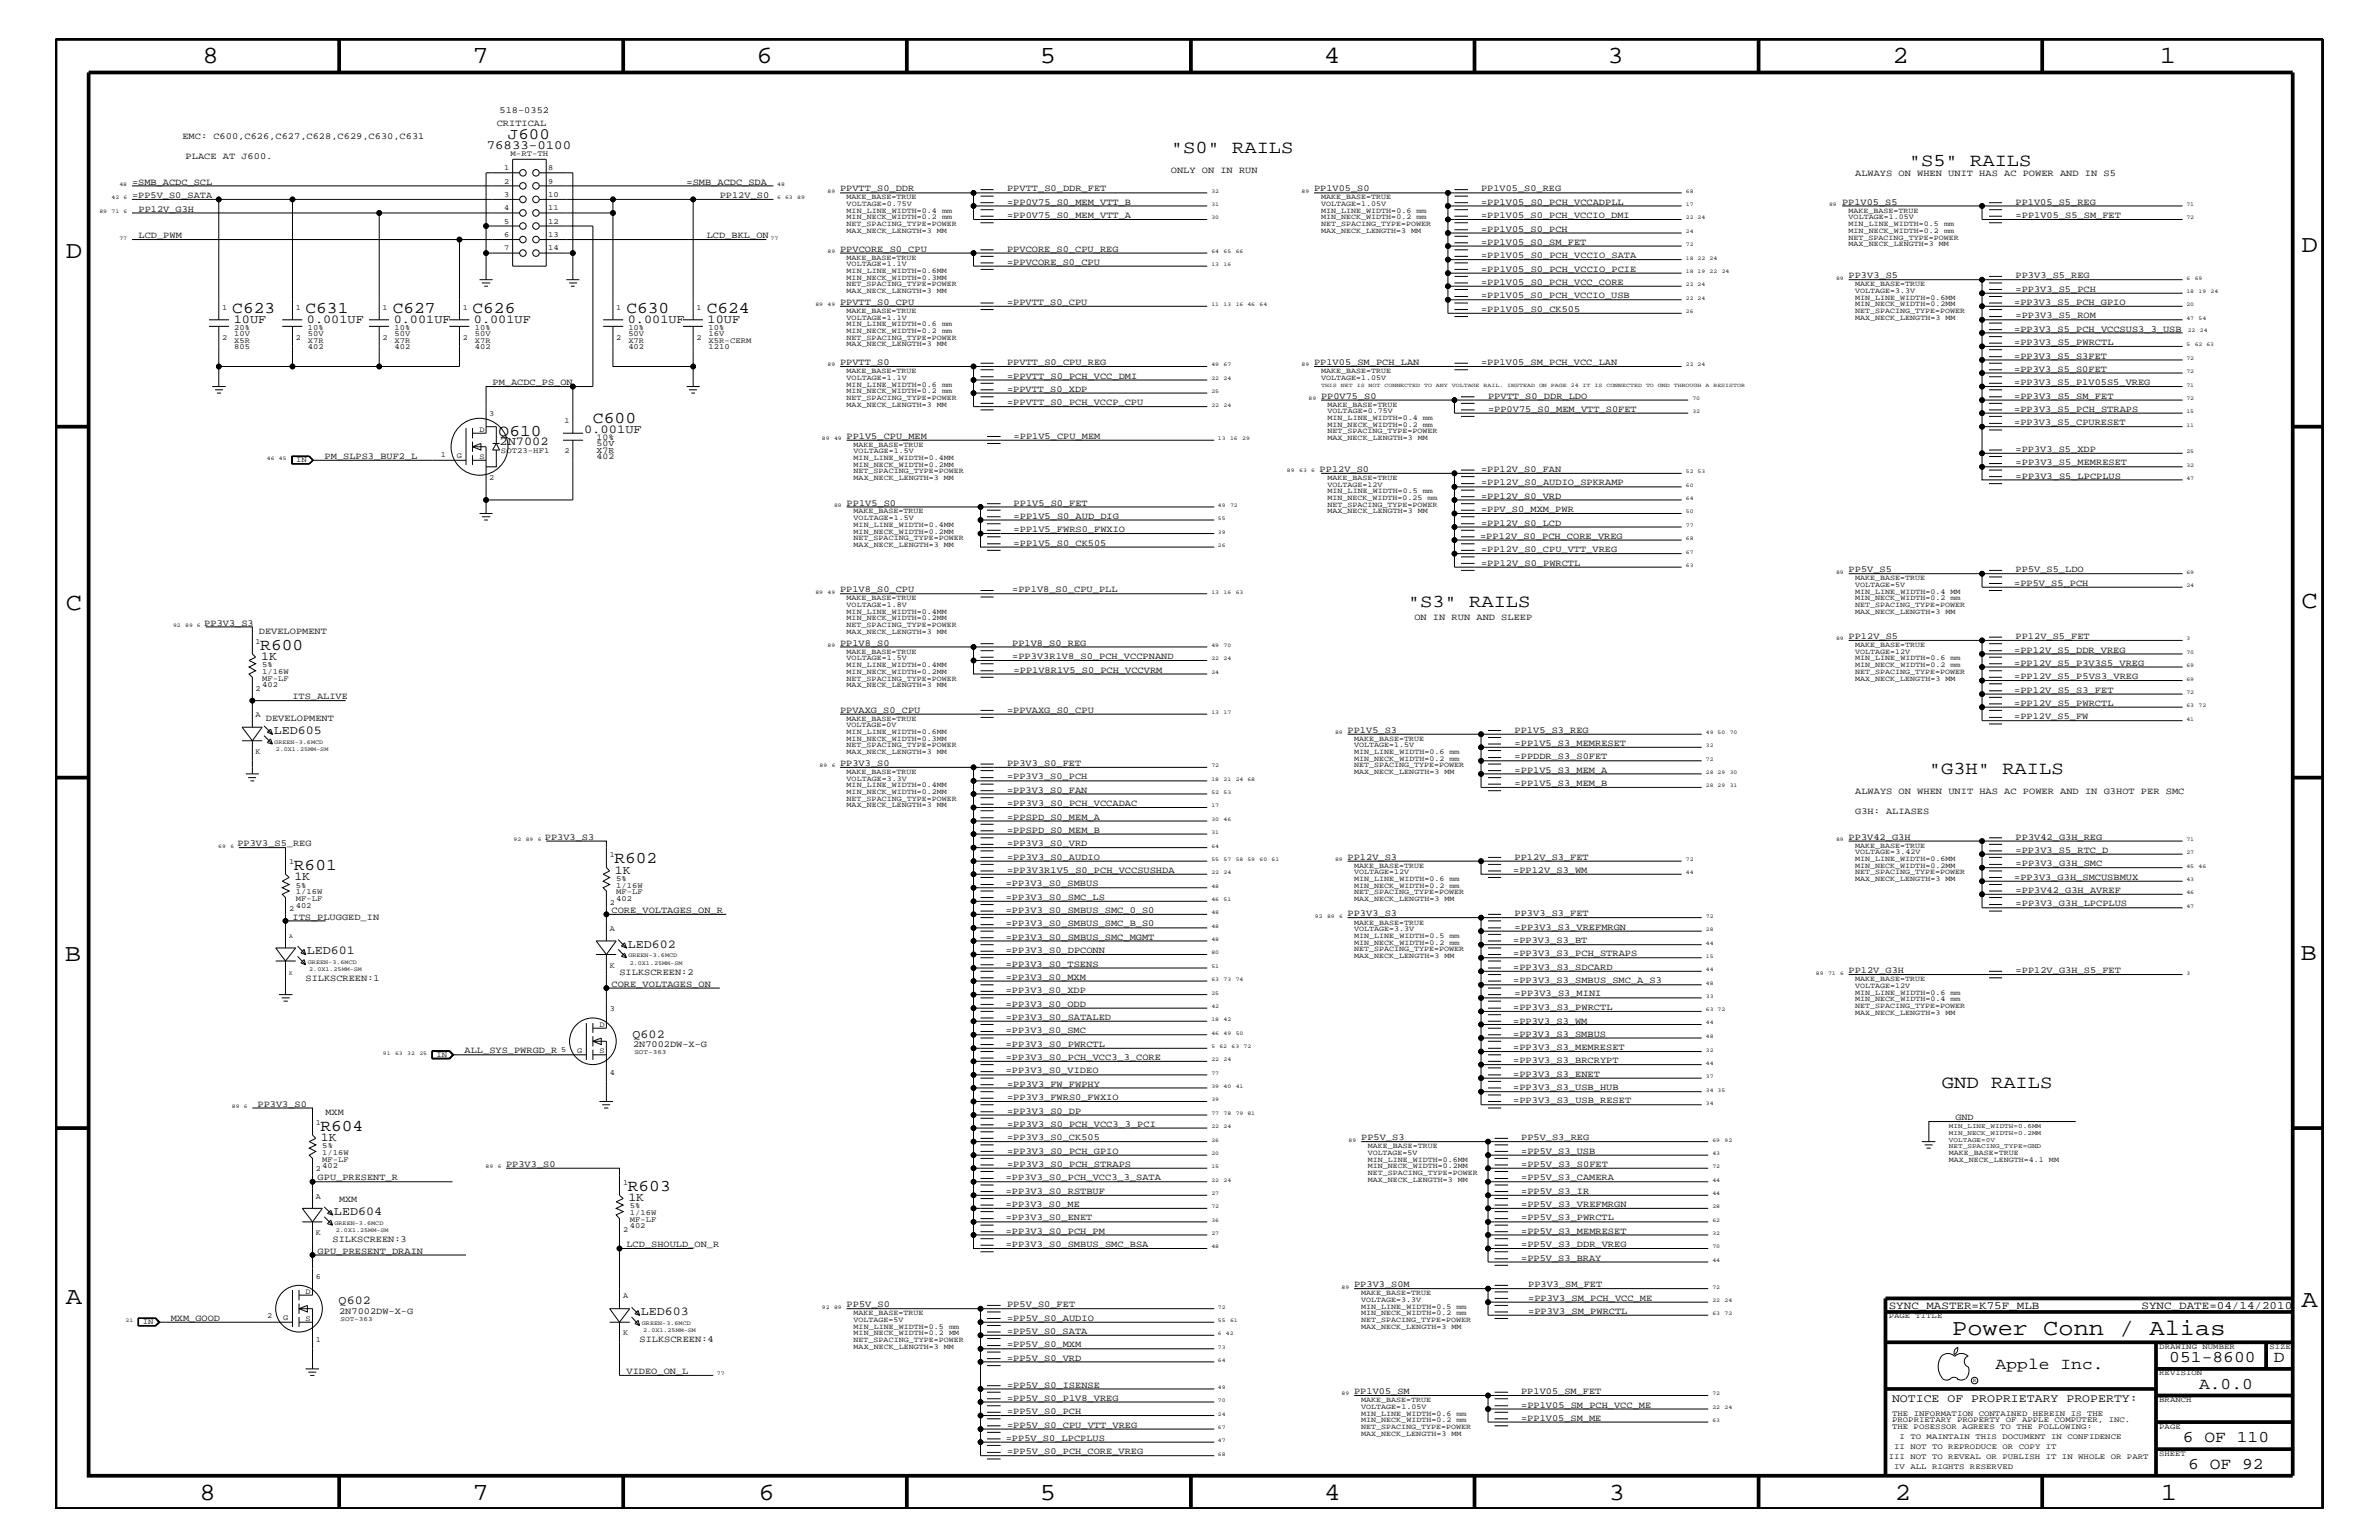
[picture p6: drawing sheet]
<svg xmlns="http://www.w3.org/2000/svg" width="432mm" height="279mm" viewBox="0 0 432 279" stroke-linecap="round" stroke-linejoin="round" font-family="sans-serif">
<defs><g id="words">
<g font-size="4.5">
<text x="36.7" y="11.5">8</text>
<text x="85.8" y="11.5">7</text>
<text x="137.3" y="11.5">6</text>
<text x="188.7" y="11.5">5</text>
<text x="240.3" y="11.5">4</text>
<text x="291.8" y="11.5">3</text>
<text x="343.5" y="11.5">2</text>
<text x="392" y="11.5">1</text>
<text x="11.9" y="46.8">D</text>
<text x="417.7" y="45.7">D</text>
<text x="11.9" y="110.6">C</text>
<text x="417.7" y="110.3">C</text>
<text x="11.8" y="174.3">B</text>
<text x="417.6" y="174.2">B</text>
<text x="11.9" y="236.7">A</text>
<text x="417.7" y="237.1">A</text>
<text x="36.2" y="272.1">8</text>
<text x="85.8" y="272.1">7</text>
<text x="137.7" y="272.1">6</text>
<text x="188.7" y="272.1">5</text>
<text x="240.4" y="272.1">4</text>
<text x="292" y="272.1">3</text>
<text x="343.9" y="272.1">2</text>
<text x="392.2" y="272.1">1</text>
</g>
<text font-size="4.1" x="354.3" y="242.3">Power Conn / Alias</text>
<g font-size="3.3">
<text x="212.5" y="27.7">&quot;S0&quot; RAILS</text>
<text x="346.5" y="30.2">&quot;S5&quot; RAILS</text>
<text x="255.5" y="110.2">&quot;S3&quot; RAILS</text>
<text x="350.1" y="140.4">&quot;G3H&quot; RAILS</text>
<text x="352.5" y="197.4">GND RAILS</text>
</g>
<g font-size="3">
<text x="42.2" y="56.8">C623</text>
<text x="55.5" y="56.8">C631</text>
<text x="71.3" y="56.8">C627</text>
<text x="85.8" y="56.8">C626</text>
<text x="113.7" y="56.8">C630</text>
<text x="128.3" y="56.8">C624</text>
<text x="107.6" y="76.8">C600</text>
<text x="90.5" y="79.1">Q610</text>
<text x="47.2" y="117.9">R600</text>
<text x="53.3" y="157.9">R601</text>
<text x="111.5" y="156.7">R602</text>
<text x="58.2" y="205.2">R604</text>
<text x="114" y="216.1">R603</text>
<text x="362.2" y="248.4">Apple Inc.</text>
<text x="393.7" y="247.1">051-8600</text>
<text x="399.2" y="252">A.0.0</text>
<text x="412.7" y="247.1">D</text>
<text x="396.2" y="261.6">6 OF 110</text>
<text x="397.2" y="266.6">6 OF 92</text>
</g>
<text font-size="2.9" x="92.2" y="25.2">J600</text>
<text font-size="2.3" x="88.3" y="27">76833-0100</text>
<g font-size="2.2">
<text x="42.4" y="58.6">10UF</text>
<text x="55.7" y="58.6">0.001UF</text>
<text x="71.5" y="58.6">0.001UF</text>
<text x="86" y="58.6">0.001UF</text>
<text x="114" y="58.6">0.001UF</text>
<text x="128.4" y="58.6">10UF</text>
<text x="90.7" y="80.8">2N7002</text>
<text x="106" y="78.6">0.001UF</text>
<text x="47.4" y="119.7">1K</text>
<text x="49.7" y="133.2">LED605</text>
<text x="53.4" y="159.7">1K</text>
<text x="111.6" y="158.5">1K</text>
<text x="55.7" y="173.2">LED601</text>
<text x="114" y="172">LED602</text>
<text x="114.8" y="188.2">Q602</text>
<text x="58.3" y="207">1K</text>
<text x="60.6" y="220.4">LED604</text>
<text x="114" y="217.9">1K</text>
<text x="61.5" y="236.7">Q602</text>
<text x="116.3" y="238.6">LED603</text>
</g>
<text font-size="2.1" x="343.4" y="254.4">NOTICE OF PROPRIETARY PROPERTY:</text>
<g font-size="2">
<text x="342.8" y="237.4">SYNC_MASTER=K75F_MLB</text>
<text x="388.7" y="237.4">SYNC_DATE=04/14/2010</text>
</g>
<g font-size="1.7">
<text x="90.2" y="22.9">CRITICAL</text>
<text x="90.7" y="20.4">518-0352</text>
<text x="33.1" y="25.3">EMC: C600,C626,C627,C628,C629,C630,C631</text>
<text x="33.7" y="28.9">PLACE AT J600.</text>
<text x="24" y="33.6">=SMB_ACDC_SCL</text>
<text x="24" y="35.9">=PP5V_S0_SATA</text>
<text x="124.6" y="33.6">=SMB_ACDC_SDA</text>
<text x="130.6" y="35.9">PP12V_S0</text>
<text x="152.5" y="34.7">PPVTT_S0_DDR</text>
<text x="182.8" y="34.7">PPVTT_S0_DDR_FET</text>
<text x="212.5" y="31.4">ONLY ON IN RUN</text>
<text x="238.5" y="34.7">PP1V05_S0</text>
<text x="268.8" y="34.7">PP1V05_S0_REG</text>
<text x="336.7" y="31.9">ALWAYS ON WHEN UNIT HAS AC POWER AND IN S5</text>
<text x="25.1" y="38.4">PP12V_G3H</text>
<text x="182.8" y="37.2">=PP0V75_S0_MEM_VTT_B</text>
<text x="182.8" y="39.6">=PP0V75_S0_MEM_VTT_A</text>
<text x="268.8" y="39.6">=PP1V05_S0_PCH_VCCIO_DMI</text>
<text x="268.8" y="37.2">=PP1V05_S0_PCH_VCCADPLL</text>
<text x="334.3" y="37.2">PP1V05_S5</text>
<text x="365.8" y="39.6">=PP1V05_S5_SM_FET</text>
<text x="365.8" y="37.2">PP1V05_S5_REG</text>
<text x="25.1" y="43.2">LCD_PWM</text>
<text x="128.3" y="43.2">LCD_BKL_ON</text>
<text x="152.5" y="45.7">PPVCORE_S0_CPU</text>
<text x="182.8" y="45.7">PPVCORE_S0_CPU_REG</text>
<text x="268.8" y="46.8">=PP1V05_S0_PCH_VCCIO_SATA</text>
<text x="268.8" y="42">=PP1V05_S0_PCH</text>
<text x="268.8" y="44.4">=PP1V05_S0_SM_FET</text>
<text x="182.8" y="48">=PPVCORE_S0_CPU</text>
<text x="268.8" y="51.7">=PP1V05_S0_PCH_VCC_CORE</text>
<text x="268.8" y="49.3">=PP1V05_S0_PCH_VCCIO_PCIE</text>
<text x="335.5" y="50.5">PP3V3_S5</text>
<text x="365.8" y="52.9">=PP3V3_S5_PCH</text>
<text x="365.8" y="50.5">PP3V3_S5_REG</text>
<text x="152.5" y="55.3">PPVTT_S0_CPU</text>
<text x="182.8" y="55.3">=PPVTT_S0_CPU</text>
<text x="268.8" y="56.6">=PP1V05_S0_CK505</text>
<text x="268.8" y="54.1">=PP1V05_S0_PCH_VCCIO_USB</text>
<text x="365.6" y="55.3">=PP3V3_S5_PCH_GPIO</text>
<text x="365.8" y="57.8">=PP3V3_S5_ROM</text>
<text x="365.6" y="60.2">=PP3V3_S5_PCH_VCCSUS3_3_USB</text>
<text x="365.6" y="65.1">=PP3V3_S5_S3FET</text>
<text x="365.6" y="62.6">=PP3V3_S5_PWRCTL</text>
<text x="89.4" y="69.9">PM_ACDC_PS_ON</text>
<text x="152.5" y="66.2">PPVTT_S0</text>
<text x="182.8" y="66.2">PPVTT_S0_CPU_REG</text>
<text x="182.8" y="71.1">=PPVTT_S0_XDP</text>
<text x="182.8" y="68.7">=PPVTT_S0_PCH_VCC_DMI</text>
<text x="238.5" y="66.2">PP1V05_SM_PCH_LAN</text>
<text x="268.8" y="66.2">=PP1V05_SM_PCH_VCC_LAN</text>
<text x="365.6" y="69.9">=PP3V3_S5_P1V05S5_VREG</text>
<text x="365.6" y="67.5">=PP3V3_S5_S0FET</text>
<text x="182.8" y="73.5">=PPVTT_S0_PCH_VCCP_CPU</text>
<text x="239.8" y="72.3">PP0V75_S0</text>
<text x="270.1" y="72.3">PPVTT_S0_DDR_LDO</text>
<text x="270.1" y="74.7">=PP0V75_S0_MEM_VTT_S0FET</text>
<text x="365.6" y="77.2">=PP3V3_S5_CPURESET</text>
<text x="365.6" y="74.7">=PP3V3_S5_PCH_STRAPS</text>
<text x="365.6" y="72.3">=PP3V3_S5_SM_FET</text>
<text x="58.9" y="83.3">PM_SLPS3_BUF2_L</text>
<text x="153.7" y="79.6">PP1V5_CPU_MEM</text>
<text x="184" y="79.6">=PP1V5_CPU_MEM</text>
<text x="365.8" y="82">=PP3V3_S5_XDP</text>
<text x="239.5" y="85.6">PP12V_S0</text>
<text x="268.8" y="88.1">=PP12V_S0_AUDIO_SPKRAMP</text>
<text x="268.8" y="85.6">=PP12V_S0_FAN</text>
<text x="365.8" y="84.4">=PP3V3_S5_MEMRESET</text>
<text x="365.8" y="86.9">=PP3V3_S5_LPCPLUS</text>
<text x="153.7" y="91.7">PP1V5_S0</text>
<text x="184" y="91.7">PP1V5_S0_FET</text>
<text x="184" y="94.2">=PP1V5_S0_AUD_DIG</text>
<text x="268.8" y="92.9">=PPV_S0_MXM_PWR</text>
<text x="268.8" y="90.5">=PP12V_S0_VRD</text>
<text x="268.8" y="95.4">=PP12V_S0_LCD</text>
<text x="184" y="99">=PP1V5_S0_CK505</text>
<text x="184" y="96.5">=PP1V5_FWRS0_FWXIO</text>
<text x="268.6" y="97.7">=PP12V_S0_PCH_CORE_VREG</text>
<text x="268.8" y="100.2">=PP12V_S0_CPU_VTT_VREG</text>
<text x="152.5" y="107.5">PP1V8_S0_CPU</text>
<text x="183.7" y="107.5">=PP1V8_S0_CPU_PLL</text>
<text x="268.8" y="102.6">=PP12V_S0_PWRCTL</text>
<text x="335.5" y="103.8">PP5V_S5</text>
<text x="365.6" y="106.3">=PP5V_S5_PCH</text>
<text x="365.8" y="103.8">PP5V_S5_LDO</text>
<text x="37.1" y="113.6">PP3V3_S3</text>
<text x="256.7" y="112.6">ON IN RUN AND SLEEP</text>
<text x="47" y="115">DEVELOPMENT</text>
<text x="152.5" y="117.2">PP1V8_S0</text>
<text x="183.7" y="119.6">=PP3V3R1V8_S0_PCH_VCCPNAND</text>
<text x="183.7" y="117.2">PP1V8_S0_REG</text>
<text x="335.5" y="115.9">PP12V_S5</text>
<text x="365.6" y="118.4">=PP12V_S5_DDR_VREG</text>
<text x="365.8" y="115.9">PP12V_S5_FET</text>
<text x="184" y="122">=PP1V8R1V5_S0_PCH_VCCVRM</text>
<text x="365.6" y="125.7">=PP12V_S5_S3_FET</text>
<text x="365.6" y="123.2">=PP12V_S5_P5VS3_VREG</text>
<text x="365.6" y="120.8">=PP12V_S5_P3V3S5_VREG</text>
<text x="48.3" y="130.8">DEVELOPMENT</text>
<text x="53.1" y="126.9">ITS_ALIVE</text>
<text x="152.5" y="129.3">PPVAXG_S0_CPU</text>
<text x="182.8" y="129.3">=PPVAXG_S0_CPU</text>
<text x="365.6" y="130.5">=PP12V_S5_FW</text>
<text x="365.6" y="128">=PP12V_S5_PWRCTL</text>
<text x="244.6" y="133">PP1V5_S3</text>
<text x="274.9" y="135.3">=PP1V5_S3_MEMRESET</text>
<text x="274.9" y="137.8">=PPDDR_S3_S0FET</text>
<text x="274.9" y="133">PP1V5_S3_REG</text>
<text x="152.5" y="139">PP3V3_S0</text>
<text x="182.8" y="141.4">=PP3V3_S0_PCH</text>
<text x="182.8" y="143.9">=PP3V3_S0_FAN</text>
<text x="182.8" y="139">PP3V3_S0_FET</text>
<text x="274.9" y="142.6">=PP1V5_S3_MEM_B</text>
<text x="274.9" y="140.2">=PP1V5_S3_MEM_A</text>
<text x="182.8" y="146.2">=PP3V3_S0_PCH_VCCADAC</text>
<text x="182.8" y="148.7">=PPSPD_S0_MEM_A</text>
<text x="336.7" y="147.7">G3H: ALIASES</text>
<text x="336.7" y="144">ALWAYS ON WHEN UNIT HAS AC POWER AND IN G3HOT PER SMC</text>
<text x="43.1" y="153.5">PP3V3_S5_REG</text>
<text x="98.9" y="152.3">PP3V3_S3</text>
<text x="182.8" y="156">=PP3V3_S0_AUDIO</text>
<text x="182.8" y="153.5">=PP3V3_S0_VRD</text>
<text x="182.8" y="151.1">=PPSPD_S0_MEM_B</text>
<text x="244.6" y="156">PP12V_S3</text>
<text x="274.9" y="156">PP12V_S3_FET</text>
<text x="335.5" y="152.3">PP3V42_G3H</text>
<text x="365.8" y="154.7">=PP3V3_S5_RTC_D</text>
<text x="365.8" y="152.3">PP3V42_G3H_REG</text>
<text x="182.5" y="160.8">=PP3V3_S0_SMBUS</text>
<text x="182.8" y="158.4">=PP3V3R1V5_S0_PCH_VCCSUSHDA</text>
<text x="274.7" y="158.4">=PP12V_S3_WM</text>
<text x="365.6" y="159.6">=PP3V3_G3H_SMCUSBMUX</text>
<text x="365.8" y="157.2">=PP3V3_G3H_SMC</text>
<text x="365.8" y="162">=PP3V42_G3H_AVREF</text>
<text x="53.1" y="166.9">ITS_PLUGGED_IN</text>
<text x="111" y="165.6">CORE_VOLTAGES_ON_R</text>
<text x="182.5" y="163.3">=PP3V3_S0_SMC_LS</text>
<text x="182.5" y="165.6">=PP3V3_S0_SMBUS_SMC_0_S0</text>
<text x="244.6" y="166.2">PP3V3_S3</text>
<text x="274.9" y="166.2">PP3V3_S3_FET</text>
<text x="365.8" y="164.5">=PP3V3_G3H_LPCPLUS</text>
<text x="182.5" y="168.1">=PP3V3_S0_SMBUS_SMC_B_S0</text>
<text x="182.5" y="170.5">=PP3V3_S0_SMBUS_SMC_MGMT</text>
<text x="182.5" y="172.9">=PP3V3_S0_DPCONN</text>
<text x="274.7" y="173.5">=PP3V3_S3_PCH_STRAPS</text>
<text x="274.7" y="171.1">=PP3V3_S3_BT</text>
<text x="274.9" y="168.7">=PP3V3_S3_VREFMRGN</text>
<text x="55.5" y="178">SILKSCREEN:1</text>
<text x="111" y="179">CORE_VOLTAGES_ON</text>
<text x="112.4" y="176.8">SILKSCREEN:2</text>
<text x="182.5" y="175.4">=PP3V3_S0_TSENS</text>
<text x="182.5" y="177.7">=PP3V3_S0_MXM</text>
<text x="274.7" y="176">=PP3V3_S3_SDCARD</text>
<text x="274.7" y="178.4">=PP3V3_S3_SMBUS_SMC_A_S3</text>
<text x="335.5" y="176.6">PP12V_G3H</text>
<text x="365.8" y="176.6">=PP12V_G3H_S5_FET</text>
<text x="182.5" y="182.7">=PP3V3_S0_ODD</text>
<text x="182.5" y="185">=PP3V3_S0_SATALED</text>
<text x="182.5" y="180.2">=PP3V3_S0_XDP</text>
<text x="274.7" y="183.2">=PP3V3_S3_PWRCTL</text>
<text x="274.7" y="185.7">=PP3V3_S3_WM</text>
<text x="274.9" y="180.8">=PP3V3_S3_MINI</text>
<text x="84.3" y="191.1">ALL_SYS_PWRGD_R</text>
<text x="114.9" y="189.9">2N7002DW-X-G</text>
<text x="182.5" y="189.9">=PP3V3_S0_PWRCTL</text>
<text x="182.5" y="187.5">=PP3V3_S0_SMC</text>
<text x="274.7" y="188.1">=PP3V3_S3_SMBUS</text>
<text x="274.7" y="190.5">=PP3V3_S3_MEMRESET</text>
<text x="182.5" y="194.8">=PP3V3_S0_VIDEO</text>
<text x="182.5" y="192.3">=PP3V3_S0_PCH_VCC3_3_CORE</text>
<text x="182.8" y="197.2">=PP3V3_FW_FWPHY</text>
<text x="274.7" y="195.4">=PP3V3_S3_ENET</text>
<text x="274.7" y="197.8">=PP3V3_S3_USB_HUB</text>
<text x="274.7" y="192.9">=PP3V3_S3_BRCRYPT</text>
<text x="46.7" y="200.9">PP3V3_S0</text>
<text x="59.1" y="202.3">MXM</text>
<text x="182.8" y="199.6">=PP3V3_FWRS0_FWXIO</text>
<text x="182.8" y="202">=PP3V3_S0_DP</text>
<text x="274.7" y="200.2">=PP3V3_S3_USB_RESET</text>
<text x="354.9" y="203.2">GND</text>
<text x="182.8" y="204.4">=PP3V3_S0_PCH_VCC3_3_PCI</text>
<text x="182.8" y="206.9">=PP3V3_S0_CK505</text>
<text x="182.8" y="209.3">=PP3V3_S0_PCH_GPIO</text>
<text x="247.1" y="206.9">PP5V_S3</text>
<text x="276.1" y="206.9">PP5V_S3_REG</text>
<text x="276.1" y="209.3">=PP5V_S3_USB</text>
<text x="57.7" y="214.2">GPU_PRESENT_R</text>
<text x="91.9" y="211.7">PP3V3_S0</text>
<text x="182.5" y="214.2">=PP3V3_S0_PCH_VCC3_3_SATA</text>
<text x="182.8" y="211.7">=PP3V3_S0_PCH_STRAPS</text>
<text x="276.1" y="211.7">=PP5V_S3_S0FET</text>
<text x="276.1" y="214.2">=PP5V_S3_CAMERA</text>
<text x="61.6" y="218">MXM</text>
<text x="182.5" y="221.4">=PP3V3_S0_ENET</text>
<text x="182.5" y="216.6">=PP3V3_S0_RSTBUF</text>
<text x="182.5" y="219">=PP3V3_S0_ME</text>
<text x="276.1" y="216.6">=PP5V_S3_IR</text>
<text x="276.1" y="221.4">=PP5V_S3_PWRCTL</text>
<text x="276.1" y="219">=PP5V_S3_VREFMRGN</text>
<text x="57.7" y="227.5">GPU_PRESENT_DRAIN</text>
<text x="60.4" y="225.3">SILKSCREEN:3</text>
<text x="113.7" y="226.3">LCD_SHOULD_ON_R</text>
<text x="182.5" y="226.3">=PP3V3_S0_SMBUS_SMC_BSA</text>
<text x="182.5" y="223.9">=PP3V3_S0_PCH_PM</text>
<text x="276.1" y="226.3">=PP5V_S3_DDR_VREG</text>
<text x="276.1" y="223.9">=PP5V_S3_MEMRESET</text>
<text x="245.8" y="233.5">PP3V3_S0M</text>
<text x="276.1" y="228.7">=PP5V_S3_BRAY</text>
<text x="277.4" y="233.5">PP3V3_SM_FET</text>
<text x="31" y="239.6">MXM_GOOD</text>
<text x="61.6" y="238.4">2N7002DW-X-G</text>
<text x="153.7" y="237.2">PP5V_S0</text>
<text x="182.8" y="237.2">PP5V_S0_FET</text>
<text x="182.8" y="239.6">=PP5V_S0_AUDIO</text>
<text x="277.4" y="238.4">=PP3V3_SM_PWRCTL</text>
<text x="277.4" y="236">=PP3V3_SM_PCH_VCC_ME</text>
<text x="116.1" y="243.5">SILKSCREEN:4</text>
<text x="182.8" y="242">=PP5V_S0_SATA</text>
<text x="182.8" y="244.5">=PP5V_S0_MXM</text>
<text x="113.7" y="249.3">VIDEO_ON_L</text>
<text x="182.8" y="246.9">=PP5V_S0_VRD</text>
<text x="182.8" y="251.7">=PP5V_S0_ISENSE</text>
<text x="182.8" y="254.2">=PP5V_S0_P1V8_VREG</text>
<text x="182.8" y="256.6">=PP5V_S0_PCH</text>
<text x="245.8" y="252.9">PP1V05_SM</text>
<text x="276.1" y="252.9">PP1V05_SM_FET</text>
<text x="276.1" y="257.8">=PP1V05_SM_ME</text>
<text x="276.1" y="255.4">=PP1V05_SM_PCH_VCC_ME</text>
<text x="182.5" y="261.4">=PP5V_S0_LPCPLUS</text>
<text x="182.8" y="259">=PP5V_S0_CPU_VTT_VREG</text>
<text x="182.8" y="263.8">=PP5V_S0_PCH_CORE_VREG</text>
</g>
<g font-size="1.6">
<text x="108.3" y="82.2">X7R</text>
<text x="108.3" y="79.9">10%</text>
<text x="108.3" y="80.9">50V</text>
<text x="108.3" y="83.3">402</text>
</g>
<g font-size="1.4">
<text x="92.7" y="28.3">M-RT-TH</text>
<text x="91.5" y="35.7">3</text>
<text x="91.5" y="33.3">2</text>
<text x="91.5" y="30.8">1</text>
<text x="99.5" y="33.3">9</text>
<text x="99.5" y="30.8">8</text>
<text x="99.5" y="35.7">10</text>
<text x="91.5" y="40.6">5</text>
<text x="91.5" y="38.1">4</text>
<text x="99.5" y="40.6">12</text>
<text x="99.5" y="38.1">11</text>
<text x="153.7" y="41">NET_SPACING_TYPE=POWER</text>
<text x="153.7" y="39.8">MIN_NECK_WIDTH=0.2 mm</text>
<text x="153.7" y="38.6">MIN_LINE_WIDTH=0.4 mm</text>
<text x="153.7" y="37.4">VOLTAGE=0.75V</text>
<text x="153.7" y="36.2">MAKE_BASE=TRUE</text>
<text x="239.8" y="39.8">MIN_NECK_WIDTH=0.2 mm</text>
<text x="239.8" y="41">NET_SPACING_TYPE=POWER</text>
<text x="239.8" y="37.4">VOLTAGE=1.05V</text>
<text x="239.8" y="38.6">MIN_LINE_WIDTH=0.6 mm</text>
<text x="239.8" y="36.2">MAKE_BASE=TRUE</text>
<text x="335.5" y="41">MIN_LINE_WIDTH=0.5 mm</text>
<text x="335.5" y="39.8">VOLTAGE=1.05V</text>
<text x="335.5" y="38.6">MAKE_BASE=TRUE</text>
<text x="91.5" y="45.4">7</text>
<text x="91.5" y="43">6</text>
<text x="99.5" y="45.4">14</text>
<text x="99.5" y="43">13</text>
<text x="153.7" y="47.1">MAKE_BASE=TRUE</text>
<text x="153.7" y="42.3">MAX_NECK_LENGTH=3 MM</text>
<text x="239.8" y="42.3">MAX_NECK_LENGTH=3 MM</text>
<text x="335.5" y="43.5">NET_SPACING_TYPE=POWER</text>
<text x="335.5" y="44.6">MAX_NECK_LENGTH=3 MM</text>
<text x="335.5" y="42.3">MIN_NECK_WIDTH=0.2 mm</text>
<text x="153.7" y="53.2">MAX_NECK_LENGTH=3 MM</text>
<text x="153.7" y="51.9">NET_SPACING_TYPE=POWER</text>
<text x="153.7" y="49.6">MIN_LINE_WIDTH=0.6MM</text>
<text x="153.7" y="48.3">VOLTAGE=1.1V</text>
<text x="153.7" y="50.7">MIN_NECK_WIDTH=0.3MM</text>
<text x="336.7" y="53.2">VOLTAGE=3.3V</text>
<text x="336.7" y="51.9">MAKE_BASE=TRUE</text>
<text x="40.3" y="56.2">1</text>
<text x="42.5" y="59.8">20%</text>
<text x="53.7" y="56.2">1</text>
<text x="55.9" y="59.8">10%</text>
<text x="69.4" y="56.2">1</text>
<text x="71.6" y="59.8">10%</text>
<text x="84" y="56.2">1</text>
<text x="86.2" y="59.8">10%</text>
<text x="111.8" y="56.2">1</text>
<text x="114" y="59.8">10%</text>
<text x="126.4" y="56.2">1</text>
<text x="128.6" y="59.8">10%</text>
<text x="153.7" y="56.8">MAKE_BASE=TRUE</text>
<text x="153.7" y="58">VOLTAGE=1.1V</text>
<text x="153.7" y="59.2">MIN_LINE_WIDTH=0.6 mm</text>
<text x="336.7" y="58">MAX_NECK_LENGTH=3 MM</text>
<text x="336.7" y="55.6">MIN_NECK_WIDTH=0.2MM</text>
<text x="336.7" y="56.8">NET_SPACING_TYPE=POWER</text>
<text x="336.7" y="54.4">MIN_LINE_WIDTH=0.6MM</text>
<text x="40.3" y="61.7">2</text>
<text x="42.5" y="62.2">X5R</text>
<text x="42.5" y="63.4">805</text>
<text x="42.5" y="60.9">10V</text>
<text x="53.7" y="61.7">2</text>
<text x="55.9" y="63.4">402</text>
<text x="55.9" y="62.2">X7R</text>
<text x="55.9" y="60.9">50V</text>
<text x="69.4" y="61.7">2</text>
<text x="71.6" y="63.4">402</text>
<text x="71.6" y="60.9">50V</text>
<text x="71.6" y="62.2">X7R</text>
<text x="84" y="61.7">2</text>
<text x="86.2" y="60.9">50V</text>
<text x="86.2" y="62.2">X7R</text>
<text x="86.2" y="63.4">402</text>
<text x="111.8" y="61.7">2</text>
<text x="114" y="63.4">402</text>
<text x="114" y="60.9">50V</text>
<text x="114" y="62.2">X7R</text>
<text x="126.4" y="61.7">2</text>
<text x="128.6" y="60.9">16V</text>
<text x="128.6" y="63.4">1210</text>
<text x="128.6" y="62.2">X5R-CERM</text>
<text x="153.7" y="60.4">MIN_NECK_WIDTH=0.2 mm</text>
<text x="153.7" y="62.9">MAX_NECK_LENGTH=3 MM</text>
<text x="153.7" y="61.7">NET_SPACING_TYPE=POWER</text>
<text x="153.7" y="71.3">MIN_NECK_WIDTH=0.2 mm</text>
<text x="153.7" y="67.7">MAKE_BASE=TRUE</text>
<text x="153.7" y="68.9">VOLTAGE=1.1V</text>
<text x="153.7" y="70.1">MIN_LINE_WIDTH=0.6 mm</text>
<text x="239.8" y="68.9">VOLTAGE=1.05V</text>
<text x="239.8" y="67.7">MAKE_BASE=TRUE</text>
<text x="88.8" y="75.6">3</text>
<text x="102.4" y="76.8">1</text>
<text x="153.7" y="73.8">MAX_NECK_LENGTH=3 MM</text>
<text x="153.7" y="72.6">NET_SPACING_TYPE=POWER</text>
<text x="241" y="73.8">MAKE_BASE=TRUE</text>
<text x="241" y="77.4">MIN_NECK_WIDTH=0.2 mm</text>
<text x="241" y="76.2">MIN_LINE_WIDTH=0.4 mm</text>
<text x="241" y="75">VOLTAGE=0.75V</text>
<text x="53.8" y="83.8">IN</text>
<text x="80" y="82.8">1</text>
<text x="82.9" y="83.1">G</text>
<text x="87" y="83.3">S</text>
<text x="87" y="78.3">D</text>
<text x="90.9" y="82.2">SOT23-HF1</text>
<text x="102.4" y="82.2">2</text>
<text x="154.9" y="82.2">VOLTAGE=1.5V</text>
<text x="154.9" y="83.5">MIN_LINE_WIDTH=0.4MM</text>
<text x="154.9" y="81.1">MAKE_BASE=TRUE</text>
<text x="241" y="78.6">NET_SPACING_TYPE=POWER</text>
<text x="241" y="79.9">MAX_NECK_LENGTH=3 MM</text>
<text x="88.8" y="87.1">2</text>
<text x="154.9" y="85.9">NET_SPACING_TYPE=POWER</text>
<text x="154.9" y="87.1">MAX_NECK_LENGTH=3 MM</text>
<text x="154.9" y="84.7">MIN_NECK_WIDTH=0.2MM</text>
<text x="241" y="87.1">MAKE_BASE=TRUE</text>
<text x="241" y="88.3">VOLTAGE=12V</text>
<text x="241" y="89.5">MIN_LINE_WIDTH=0.5 mm</text>
<text x="154.9" y="93.2">MAKE_BASE=TRUE</text>
<text x="154.9" y="95.6">MIN_LINE_WIDTH=0.4MM</text>
<text x="154.9" y="94.3">VOLTAGE=1.5V</text>
<text x="241" y="92">NET_SPACING_TYPE=POWER</text>
<text x="241" y="93.2">MAX_NECK_LENGTH=3 MM</text>
<text x="241" y="90.7">MIN_NECK_WIDTH=0.25 mm</text>
<text x="154.9" y="99.3">MAX_NECK_LENGTH=3 MM</text>
<text x="154.9" y="96.8">MIN_NECK_WIDTH=0.2MM</text>
<text x="154.9" y="98">NET_SPACING_TYPE=POWER</text>
<text x="336.7" y="106.5">VOLTAGE=5V</text>
<text x="336.7" y="105.3">MAKE_BASE=TRUE</text>
<text x="336.7" y="107.7">MIN_LINE_WIDTH=0.4 MM</text>
<text x="153.7" y="111.4">MIN_LINE_WIDTH=0.4MM</text>
<text x="153.7" y="113.7">NET_SPACING_TYPE=POWER</text>
<text x="153.7" y="112.6">MIN_NECK_WIDTH=0.2MM</text>
<text x="153.7" y="110.2">VOLTAGE=1.8V</text>
<text x="153.7" y="108.9">MAKE_BASE=TRUE</text>
<text x="336.7" y="111.4">MAX_NECK_LENGTH=3 MM</text>
<text x="336.7" y="110.2">NET_SPACING_TYPE=POWER</text>
<text x="336.7" y="108.9">MIN_NECK_WIDTH=0.2 mm</text>
<text x="46.4" y="116.8">1</text>
<text x="153.7" y="118.6">MAKE_BASE=TRUE</text>
<text x="153.7" y="119.8">VOLTAGE=1.5V</text>
<text x="153.7" y="115">MAX_NECK_LENGTH=3 MM</text>
<text x="336.7" y="119.8">MIN_LINE_WIDTH=0.6 mm</text>
<text x="336.7" y="118.6">VOLTAGE=12V</text>
<text x="336.7" y="117.4">MAKE_BASE=TRUE</text>
<text x="46.4" y="125.3">2</text>
<text x="47.6" y="124.7">402</text>
<text x="47.6" y="123.5">MF-LF</text>
<text x="47.6" y="121">5%</text>
<text x="47.6" y="122.3">1/16W</text>
<text x="153.7" y="124.7">MAX_NECK_LENGTH=3 MM</text>
<text x="153.7" y="121">MIN_LINE_WIDTH=0.4MM</text>
<text x="153.7" y="122.3">MIN_NECK_WIDTH=0.2MM</text>
<text x="153.7" y="123.5">NET_SPACING_TYPE=POWER</text>
<text x="336.7" y="123.5">MAX_NECK_LENGTH=3 MM</text>
<text x="336.7" y="121">MIN_NECK_WIDTH=0.2 mm</text>
<text x="336.7" y="122.3">NET_SPACING_TYPE=POWER</text>
<text x="46.4" y="130.2">A</text>
<text x="153.7" y="130.8">MAKE_BASE=TRUE</text>
<text x="153.7" y="131.9">VOLTAGE=0V</text>
<text x="46.4" y="136.8">K</text>
<text x="153.7" y="135.6">NET_SPACING_TYPE=POWER</text>
<text x="153.7" y="134.4">MIN_NECK_WIDTH=0.3MM</text>
<text x="153.7" y="136.8">MAX_NECK_LENGTH=3 MM</text>
<text x="153.7" y="133.2">MIN_LINE_WIDTH=0.6MM</text>
<text x="245.8" y="134.4">MAKE_BASE=TRUE</text>
<text x="245.8" y="135.6">VOLTAGE=1.5V</text>
<text x="245.8" y="136.8">MIN_LINE_WIDTH=0.6 mm</text>
<text x="153.7" y="141.7">VOLTAGE=3.3V</text>
<text x="153.7" y="142.9">MIN_LINE_WIDTH=0.4MM</text>
<text x="153.7" y="140.4">MAKE_BASE=TRUE</text>
<text x="245.8" y="138">MIN_NECK_WIDTH=0.2 mm</text>
<text x="245.8" y="139.2">NET_SPACING_TYPE=POWER</text>
<text x="245.8" y="140.4">MAX_NECK_LENGTH=3 MM</text>
<text x="153.7" y="145.3">NET_SPACING_TYPE=POWER</text>
<text x="153.7" y="146.5">MAX_NECK_LENGTH=3 MM</text>
<text x="153.7" y="144">MIN_NECK_WIDTH=0.2MM</text>
<text x="110.7" y="155.6">1</text>
<text x="336.7" y="153.8">MAKE_BASE=TRUE</text>
<text x="336.7" y="155">VOLTAGE=3.42V</text>
<text x="52.5" y="156.8">1</text>
<text x="53.7" y="161.1">5%</text>
<text x="111.8" y="159.9">5%</text>
<text x="111.8" y="161.1">1/16W</text>
<text x="245.8" y="161.1">MIN_NECK_WIDTH=0.2 mm</text>
<text x="245.8" y="157.4">MAKE_BASE=TRUE</text>
<text x="245.8" y="158.6">VOLTAGE=12V</text>
<text x="245.8" y="159.9">MIN_LINE_WIDTH=0.6 mm</text>
<text x="336.7" y="156.2">MIN_LINE_WIDTH=0.6MM</text>
<text x="336.7" y="158.6">NET_SPACING_TYPE=POWER</text>
<text x="336.7" y="157.4">MIN_NECK_WIDTH=0.2MM</text>
<text x="336.7" y="159.9">MAX_NECK_LENGTH=3 MM</text>
<text x="52.5" y="165.3">2</text>
<text x="53.7" y="164.7">402</text>
<text x="53.7" y="163.5">MF-LF</text>
<text x="53.7" y="162.2">1/16W</text>
<text x="110.7" y="164.1">2</text>
<text x="111.8" y="163.5">402</text>
<text x="111.8" y="162.2">MF-LF</text>
<text x="245.8" y="167.8">MAKE_BASE=TRUE</text>
<text x="245.8" y="162.2">NET_SPACING_TYPE=POWER</text>
<text x="245.8" y="163.5">MAX_NECK_LENGTH=3 MM</text>
<text x="110.7" y="168.9">A</text>
<text x="245.8" y="171.4">MIN_NECK_WIDTH=0.2 mm</text>
<text x="245.8" y="170.1">MIN_LINE_WIDTH=0.5 mm</text>
<text x="245.8" y="173.8">MAX_NECK_LENGTH=3 MM</text>
<text x="245.8" y="172.6">NET_SPACING_TYPE=POWER</text>
<text x="245.8" y="168.9">VOLTAGE=3.3V</text>
<text x="110.7" y="175.6">K</text>
<text x="336.7" y="179.3">VOLTAGE=12V</text>
<text x="336.7" y="178">MAKE_BASE=TRUE</text>
<text x="110.7" y="183.5">3</text>
<text x="336.7" y="184.1">MAX_NECK_LENGTH=3 MM</text>
<text x="336.7" y="182.9">NET_SPACING_TYPE=POWER</text>
<text x="336.7" y="180.5">MIN_LINE_WIDTH=0.6 mm</text>
<text x="336.7" y="181.6">MIN_NECK_WIDTH=0.4 mm</text>
<text x="79.2" y="191.7">IN</text>
<text x="101.9" y="190.8">5</text>
<text x="104.7" y="191">G</text>
<text x="108.8" y="186.3">D</text>
<text x="108.8" y="191.1">S</text>
<text x="110.7" y="195">4</text>
<text x="57.3" y="204.1">1</text>
<text x="58.5" y="209.6">1/16W</text>
<text x="58.5" y="208.3">5%</text>
<text x="248.2" y="209.6">VOLTAGE=5V</text>
<text x="248.2" y="208.3">MAKE_BASE=TRUE</text>
<text x="353.7" y="209.6">MAKE_BASE=TRUE</text>
<text x="57.3" y="212.5">2</text>
<text x="58.5" y="211.9">402</text>
<text x="58.5" y="210.8">MF-LF</text>
<text x="113.1" y="215">1</text>
<text x="248.2" y="210.8">MIN_LINE_WIDTH=0.6MM</text>
<text x="248.2" y="211.9">MIN_NECK_WIDTH=0.2MM</text>
<text x="248.2" y="214.4">MAX_NECK_LENGTH=3 MM</text>
<text x="248.2" y="213.2">NET_SPACING_TYPE=POWER</text>
<text x="353.7" y="210.8">MAX_NECK_LENGTH=4.1 MM</text>
<text x="57.3" y="217.5">A</text>
<text x="114.3" y="220.4">1/16W</text>
<text x="114.3" y="221.7">MF-LF</text>
<text x="114.3" y="219.2">5%</text>
<text x="57.3" y="224.1">K</text>
<text x="113.1" y="223.5">2</text>
<text x="114.3" y="222.9">402</text>
<text x="57.3" y="232">6</text>
<text x="48.5" y="239.2">2</text>
<text x="51.4" y="239.5">G</text>
<text x="55.5" y="234.7">D</text>
<text x="55.5" y="239.6">S</text>
<text x="113.1" y="235.6">A</text>
<text x="154.9" y="239.9">VOLTAGE=5V</text>
<text x="154.9" y="238.6">MAKE_BASE=TRUE</text>
<text x="247.1" y="239.9">NET_SPACING_TYPE=POWER</text>
<text x="247.1" y="236.2">VOLTAGE=3.3V</text>
<text x="247.1" y="237.4">MIN_LINE_WIDTH=0.5 mm</text>
<text x="247.1" y="235">MAKE_BASE=TRUE</text>
<text x="247.1" y="238.6">MIN_NECK_WIDTH=0.2 mm</text>
<text x="342.8" y="239.2">PAGE TITLE</text>
<text x="25.9" y="240.2">IN</text>
<text x="57.3" y="243.5">1</text>
<text x="113.1" y="242.3">K</text>
<text x="154.9" y="243.5">NET_SPACING_TYPE=POWER</text>
<text x="154.9" y="244.7">MAX_NECK_LENGTH=3 MM</text>
<text x="154.9" y="242.3">MIN_NECK_WIDTH=0.2 MM</text>
<text x="154.9" y="241.1">MIN_LINE_WIDTH=0.5 mm</text>
<text x="247.1" y="241.1">MAX_NECK_LENGTH=3 MM</text>
<text x="391.9" y="244.7">DRAWING NUMBER</text>
<text x="411.9" y="244.7">SIZE</text>
<text x="391.9" y="249.5">REVISION</text>
<text x="247.1" y="254.4">MAKE_BASE=TRUE</text>
<text x="247.1" y="256.8">MIN_LINE_WIDTH=0.6 mm</text>
<text x="247.1" y="255.6">VOLTAGE=1.05V</text>
<text x="343.4" y="256.8">THE INFORMATION CONTAINED HEREIN IS THE</text>
<text x="391.9" y="254.4">BRANCH</text>
<text x="247.1" y="258">MIN_NECK_WIDTH=0.2 mm</text>
<text x="247.1" y="260.5">MAX_NECK_LENGTH=3 MM</text>
<text x="247.1" y="259.3">NET_SPACING_TYPE=POWER</text>
<text x="343.4" y="259.3">THE POSESSOR AGREES TO THE FOLLOWING:</text>
<text x="343.4" y="258">PROPRIETARY PROPERTY OF APPLE COMPUTER, INC.</text>
<text x="343.8" y="262.9">II NOT TO REPRODUCE OR COPY IT</text>
<text x="344.8" y="261.1">I TO MAINTAIN THIS DOCUMENT IN CONFIDENCE</text>
<text x="391.9" y="259.3">PAGE</text>
<text x="342.8" y="264.7">III NOT TO REVEAL OR PUBLISH IT IN WHOLE OR PART</text>
<text x="343.8" y="266.6">IV ALL RIGHTS RESERVED</text>
<text x="391.9" y="264.1">SHEET</text>
</g>
<g font-size="1.2">
<text x="115.1" y="191.2">SOT-363</text>
<text x="353.7" y="207.1">VOLTAGE=0V</text>
<text x="353.7" y="208.3">NET_SPACING_TYPE=GND</text>
<text x="353.7" y="205.9">MIN_NECK_WIDTH=0.2MM</text>
<text x="353.7" y="204.7">MIN_LINE_WIDTH=0.6MM</text>
<text x="61.8" y="239.7">SOT-363</text>
</g>
<g font-size="1.1">
<text x="49.8" y="134.9">GREEN-3.6MCD</text>
<text x="50" y="136.2">2.0X1.25MM-SM</text>
<text x="52.5" y="170.1">A</text>
<text x="114" y="173.7">GREEN-3.6MCD</text>
<text x="52.5" y="176.8">K</text>
<text x="55.9" y="174.9">GREEN-3.6MCD</text>
<text x="56.1" y="176.2">2.0X1.25MM-SM</text>
<text x="114.3" y="175">2.0X1.25MM-SM</text>
<text x="60.7" y="222.2">GREEN-3.6MCD</text>
<text x="61" y="223.5">2.0X1.25MM-SM</text>
<text x="116.5" y="240.3">GREEN-3.6MCD</text>
<text x="116.8" y="241.7">2.0X1.25MM-SM</text>
</g>
<g font-size="1">
<text x="21.7" y="33.7">48</text>
<text x="141.1" y="33.7">48</text>
<text x="150.2" y="35">89</text>
<text x="219.9" y="35">32</text>
<text x="236.2" y="35">89</text>
<text x="306" y="35">68</text>
<text x="18" y="38.6">89</text>
<text x="20.2" y="38.6">71</text>
<text x="20.2" y="36.2">42</text>
<text x="22.4" y="38.6">6</text>
<text x="22.4" y="36.2">6</text>
<text x="141.1" y="36.2">6</text>
<text x="142.5" y="36.2">63</text>
<text x="144.7" y="36.2">89</text>
<text x="219.9" y="37.4">31</text>
<text x="219.9" y="39.8">30</text>
<text x="306" y="39.8">22 24</text>
<text x="306" y="37.4">17</text>
<text x="332" y="37.4">89</text>
<text x="396.8" y="37.4">71</text>
<text x="396.8" y="39.8">72</text>
<text x="21.7" y="43.5">77</text>
<text x="139.9" y="43.5">77</text>
<text x="150.2" y="45.9">89</text>
<text x="219.9" y="45.9">64</text>
<text x="222.1" y="45.9">65</text>
<text x="224.3" y="45.9">66</text>
<text x="306" y="44.6">72</text>
<text x="306" y="47.1">18 22</text>
<text x="306" y="42.3">24</text>
<text x="310.3" y="47.1">24</text>
<text x="219.9" y="48.3">13</text>
<text x="222.1" y="48.3">16</text>
<text x="306" y="49.6">18 19</text>
<text x="306" y="51.9">22 24</text>
<text x="310.3" y="49.6">22</text>
<text x="312.5" y="49.6">24</text>
<text x="333.2" y="50.7">89</text>
<text x="396.8" y="53.2">18</text>
<text x="396.8" y="50.7">6</text>
<text x="398.4" y="50.7">69</text>
<text x="399" y="53.2">19</text>
<text x="401.2" y="53.2">24</text>
<text x="148" y="55.6">89</text>
<text x="150.2" y="55.6">49</text>
<text x="219.9" y="55.6">11</text>
<text x="222.1" y="55.6">13</text>
<text x="224.3" y="55.6">16 46</text>
<text x="228.6" y="55.6">64</text>
<text x="306" y="56.8">26</text>
<text x="306" y="54.4">22 24</text>
<text x="396.8" y="55.6">20</text>
<text x="396.8" y="58">47</text>
<text x="399" y="58">54</text>
<text x="396.8" y="65.3">72</text>
<text x="396.8" y="62.9">5</text>
<text x="397.1" y="60.2">22</text>
<text x="398.4" y="62.9">62 63</text>
<text x="399.3" y="60.2">24</text>
<text x="150.2" y="66.5">89</text>
<text x="219.9" y="66.5">49</text>
<text x="219.9" y="71.3">25</text>
<text x="219.9" y="68.9">22</text>
<text x="222.1" y="66.5">67</text>
<text x="222.1" y="68.9">24</text>
<text x="236.2" y="66.5">89</text>
<text x="239.8" y="70.1">THIS</text>
<text x="243.4" y="70.1">NET</text>
<text x="246.2" y="70.1">IS</text>
<text x="248.4" y="70.1">NOT</text>
<text x="251.3" y="70.1">CONNECTED</text>
<text x="258.5" y="70.1">TO</text>
<text x="260.6" y="70.1">ANY</text>
<text x="263.5" y="70.1">VOLTAGE</text>
<text x="269.3" y="70.1">RAIL.</text>
<text x="273.6" y="70.1">INSTEAD</text>
<text x="279.3" y="70.1">ON</text>
<text x="281.5" y="70.1">PAGE</text>
<text x="285.1" y="70.1">24</text>
<text x="287.2" y="70.1">IT</text>
<text x="289.4" y="70.1">IS</text>
<text x="291.6" y="70.1">CONNECTED</text>
<text x="298.8" y="70.1">TO</text>
<text x="300.9" y="70.1">GND</text>
<text x="303.8" y="70.1">THROUGH</text>
<text x="306" y="66.5">22 24</text>
<text x="309.5" y="70.1">A</text>
<text x="311" y="70.1">RESISTOR</text>
<text x="396.8" y="70.1">71</text>
<text x="396.8" y="67.7">72</text>
<text x="219.9" y="73.8">22</text>
<text x="222.1" y="73.8">24</text>
<text x="237.5" y="72.6">89</text>
<text x="307.2" y="72.6">70</text>
<text x="307.2" y="75">32</text>
<text x="396.8" y="77.4">11</text>
<text x="396.8" y="72.6">72</text>
<text x="396.8" y="75">15</text>
<text x="48.4" y="83.5">46</text>
<text x="50.6" y="83.5">45</text>
<text x="149.2" y="79.9">89</text>
<text x="151.4" y="79.9">49</text>
<text x="221.1" y="79.9">13</text>
<text x="223.3" y="79.9">16</text>
<text x="225.5" y="79.9">29</text>
<text x="396.8" y="82.2">25</text>
<text x="233.6" y="85.6">89</text>
<text x="235.8" y="85.6">63</text>
<text x="238" y="85.6">6</text>
<text x="306" y="88.3">60</text>
<text x="306" y="85.9">52 53</text>
<text x="396.8" y="84.7">32</text>
<text x="396.8" y="87.1">47</text>
<text x="151.4" y="92">89</text>
<text x="221.1" y="92">49</text>
<text x="221.1" y="94.3">55</text>
<text x="223.3" y="92">72</text>
<text x="306" y="90.7">64</text>
<text x="306" y="93.2">50</text>
<text x="306" y="95.6">77</text>
<text x="221.1" y="99.3">26</text>
<text x="221.1" y="96.8">39</text>
<text x="306" y="98">68</text>
<text x="306" y="100.4">67</text>
<text x="148" y="107.7">89</text>
<text x="150.2" y="107.7">49</text>
<text x="219.9" y="107.7">13</text>
<text x="222.1" y="107.7">16</text>
<text x="224.3" y="107.7">63</text>
<text x="306" y="102.9">63</text>
<text x="333.2" y="104.1">89</text>
<text x="396.8" y="106.5">24</text>
<text x="396.8" y="104.1">69</text>
<text x="31.4" y="113.7">92</text>
<text x="33.6" y="113.7">89 6</text>
<text x="150.2" y="117.4">89</text>
<text x="219.9" y="117.4">49</text>
<text x="219.9" y="119.8">22</text>
<text x="222.1" y="117.4">70</text>
<text x="222.1" y="119.8">24</text>
<text x="333.2" y="116.2">89</text>
<text x="396.8" y="118.6">70</text>
<text x="396.8" y="116.2">3</text>
<text x="219.9" y="122.3">24</text>
<text x="396.8" y="125.9">72</text>
<text x="396.8" y="123.5">69</text>
<text x="396.8" y="121">69</text>
<text x="219.9" y="129.6">13</text>
<text x="222.1" y="129.6">17</text>
<text x="396.8" y="130.8">41</text>
<text x="396.8" y="128.3">63</text>
<text x="399" y="128.3">72</text>
<text x="242.3" y="133.2">89</text>
<text x="309.6" y="135.6">32</text>
<text x="309.6" y="133.2">49 50</text>
<text x="313.9" y="133.2">70</text>
<text x="148.8" y="139.2">89</text>
<text x="151" y="139.2">6</text>
<text x="219.9" y="141.7">18</text>
<text x="219.9" y="139.2">72</text>
<text x="222.1" y="141.7">21</text>
<text x="224.3" y="141.7">24 68</text>
<text x="309.6" y="142.9">28 29</text>
<text x="309.6" y="138">72</text>
<text x="309.6" y="140.4">28 29</text>
<text x="313.9" y="142.9">31</text>
<text x="313.9" y="140.4">30</text>
<text x="219.9" y="144">52</text>
<text x="219.9" y="146.5">17</text>
<text x="219.9" y="149">30</text>
<text x="222.1" y="144">53</text>
<text x="222.1" y="149">46</text>
<text x="39.6" y="153.8">69</text>
<text x="41.8" y="153.8">6</text>
<text x="93.2" y="152.6">92</text>
<text x="95.4" y="152.6">89</text>
<text x="97.6" y="152.6">6</text>
<text x="219.9" y="151.3">31</text>
<text x="219.9" y="153.8">64</text>
<text x="333.2" y="152.6">89</text>
<text x="396.8" y="155">27</text>
<text x="396.8" y="152.6">71</text>
<text x="219.9" y="156.2">55</text>
<text x="219.9" y="158.6">22</text>
<text x="219.9" y="161.1">48</text>
<text x="222.1" y="156.2">57</text>
<text x="222.1" y="158.6">24</text>
<text x="224.3" y="156.2">58 59</text>
<text x="228.6" y="156.2">60</text>
<text x="230.8" y="156.2">61</text>
<text x="242.3" y="156.2">89</text>
<text x="306" y="156.2">72</text>
<text x="306" y="158.6">44</text>
<text x="396.8" y="157.4">45</text>
<text x="396.8" y="159.9">43</text>
<text x="399" y="157.4">46</text>
<text x="219.9" y="163.5">46</text>
<text x="219.9" y="165.9">48</text>
<text x="222.1" y="163.5">51</text>
<text x="238.7" y="166.5">92</text>
<text x="240.9" y="166.5">89</text>
<text x="243.1" y="166.5">6</text>
<text x="309.6" y="166.5">72</text>
<text x="396.8" y="162.2">46</text>
<text x="396.8" y="164.7">47</text>
<text x="219.9" y="168.3">48</text>
<text x="219.9" y="170.7">48</text>
<text x="219.9" y="173.2">80</text>
<text x="309.6" y="173.8">15</text>
<text x="309.6" y="171.4">44</text>
<text x="309.6" y="168.9">28</text>
<text x="219.9" y="175.6">51</text>
<text x="219.9" y="178">63</text>
<text x="222.1" y="178">73</text>
<text x="224.3" y="178">74</text>
<text x="309.6" y="176.2">44</text>
<text x="309.6" y="178.7">48</text>
<text x="329.6" y="176.8">89</text>
<text x="331.8" y="176.8">71</text>
<text x="334" y="176.8">6</text>
<text x="396.8" y="176.8">3</text>
<text x="219.9" y="182.9">42</text>
<text x="219.9" y="185.3">18</text>
<text x="219.9" y="180.5">25</text>
<text x="222.1" y="185.3">42</text>
<text x="309.6" y="185.9">44</text>
<text x="309.6" y="183.5">63 72</text>
<text x="309.6" y="181">33</text>
<text x="69.5" y="191.4">91</text>
<text x="71.7" y="191.4">63</text>
<text x="73.9" y="191.4">32</text>
<text x="76.1" y="191.4">25</text>
<text x="219.9" y="187.7">46</text>
<text x="219.9" y="190.2">5</text>
<text x="221.3" y="190.2">62</text>
<text x="222.1" y="187.7">49</text>
<text x="223.5" y="190.2">63</text>
<text x="224.3" y="187.7">50</text>
<text x="225.7" y="190.2">72</text>
<text x="309.6" y="188.3">48</text>
<text x="309.6" y="190.8">32</text>
<text x="219.9" y="195">77</text>
<text x="219.9" y="197.4">39</text>
<text x="219.9" y="192.6">22</text>
<text x="222.1" y="197.4">40</text>
<text x="222.1" y="192.6">24</text>
<text x="224.3" y="197.4">41</text>
<text x="309.6" y="195.6">37</text>
<text x="309.6" y="193.2">44</text>
<text x="42.1" y="201">89</text>
<text x="44.3" y="201">6</text>
<text x="219.9" y="199.8">39</text>
<text x="219.9" y="202.3">77</text>
<text x="222.1" y="202.3">78</text>
<text x="224.3" y="202.3">79 81</text>
<text x="309.6" y="198.1">34 35</text>
<text x="309.6" y="200.4">34</text>
<text x="219.9" y="204.7">22</text>
<text x="219.9" y="207.1">26</text>
<text x="219.9" y="209.6">20</text>
<text x="222.1" y="204.7">24</text>
<text x="244.8" y="207.1">89</text>
<text x="310.8" y="207.1">69</text>
<text x="310.8" y="209.6">43</text>
<text x="313" y="207.1">92</text>
<text x="88.1" y="211.9">89</text>
<text x="90.3" y="211.9">6</text>
<text x="219.9" y="214.4">22</text>
<text x="219.9" y="211.9">15</text>
<text x="222.1" y="214.4">24</text>
<text x="310.8" y="211.9">72</text>
<text x="310.8" y="214.4">44</text>
<text x="219.9" y="221.7">36</text>
<text x="219.9" y="216.9">27</text>
<text x="219.9" y="219.2">72</text>
<text x="310.8" y="216.9">44</text>
<text x="310.8" y="221.7">62</text>
<text x="310.8" y="219.2">28</text>
<text x="219.9" y="226.5">48</text>
<text x="219.9" y="224.1">27</text>
<text x="310.8" y="224.1">32</text>
<text x="310.8" y="226.5">70</text>
<text x="243.5" y="233.8">89</text>
<text x="310.8" y="233.8">72</text>
<text x="310.8" y="229">44</text>
<text x="22.8" y="239.9">21</text>
<text x="149.2" y="237.4">92</text>
<text x="151.4" y="237.4">89</text>
<text x="221.1" y="237.4">72</text>
<text x="221.1" y="239.9">55</text>
<text x="223.3" y="239.9">61</text>
<text x="310.8" y="238.6">63</text>
<text x="310.8" y="236.2">22</text>
<text x="313" y="238.6">72</text>
<text x="313" y="236.2">24</text>
<text x="221.1" y="242.3">6</text>
<text x="221.1" y="244.7">73</text>
<text x="222.5" y="242.3">42</text>
<text x="130.1" y="249.5">77</text>
<text x="221.1" y="247.1">64</text>
<text x="221.1" y="252">49</text>
<text x="358.1" y="250.7">R</text>
<text x="221.1" y="254.4">70</text>
<text x="221.1" y="256.8">24</text>
<text x="243.5" y="253.2">89</text>
<text x="310.8" y="253.2">72</text>
<text x="310.8" y="255.6">22</text>
<text x="313" y="255.6">24</text>
<text x="221.1" y="259.3">67</text>
<text x="221.1" y="261.6">47</text>
<text x="310.8" y="258">63</text>
<text x="221.1" y="264.1">68</text>
</g>
</g></defs>
<g fill="none" stroke="#000" stroke-width=".18">
<path d="M24 36.2h15.7v21.8M24 33.7h70.3M24 38.6h44.8M39.7 36.2h54.6M53.1 36.2v21.8M93 28.9h6.1v19.4h-6.1zM94.3 38.6h-25.5v19.4M94.3 31.4h-6.1v9.6h6.1M98 31.4h6v14.5h-6M98 36.2h27.8M98 33.7h42.4M98 38.6h13.3"/>
<path d="M111.3 36.2v21.8M140.4 36.2h-14.6v21.8M152.5 35h66.6M176.7 37.4h42.4M176.7 35v4.8h42.4M178 38h2.3M178 36.8h2.3M178 39.2h2.3M178 35.6h2.3M178 34.4h2.3M238.5 35h66.7M262.8 37.4h42.4"/>
<path d="M262.8 39.8h42.4M262.8 35v21.8h42.4M264 38h2.4M264 36.8h2.4M264 39.2h2.4M264 35.6h2.4M264 34.4h2.4M334.3 37.4h25.4M361 38h2.4M361 36.8h2.4M361 39.2h2.4M396.2 37.4h-36.5v2.4h36.5"/>
<path d="M24 43.5h70.3M37.9 59.2h3.7M37.9 58h3.7M39.7 59.2v7.3h13.4M51.2 59.2h3.7M51.2 58h3.7M53.1 59.2v7.3h15.7M67 59.2h3.6M67 58h3.6M68.8 59.2v7.3h14.6v-7.3M81.5 59.2h3.7M81.5 58h3.7"/>
<path d="M83.4 43.5v14.5M87 50.7h2.4M87.5 51.3h1.5M87.9 51.9h.7M88.2 41v4.9h6.1M88.2 45.9v4.8M98 41h9.6v29.1h-3.6M98 43.5h41.1M102.8 50.7h2.4M103.3 51.3h1.4M103.6 51.9h.7M104 45.9v4.8"/>
<path d="M109.5 59.2h3.6M109.5 58h3.6M111.3 59.2v7.3h14.5v3.6M124 59.2h3.6M124 58h3.6M125.8 59.2v7.3M152.5 45.9h66.6M152.5 55.6h66.6M176.7 45.9v2.4h42.4M178 56.2h2.3M178 55h2.3M178 40.4h2.3"/>
<path d="M178 47.7h2.3M178 46.5h2.3M178 48.9h2.3M178 45.3h2.3M262.8 51.9h42.4M262.8 42.3h42.4M262.8 47.1h42.4M262.8 49.6h42.4M262.8 54.4h42.4M262.8 44.6h42.4M264 51.3h2.4M264 56.2h2.4"/>
<path d="M264 55h2.4M264 40.4h2.4M264 42.9h2.4M264 41.7h2.4M264 47.7h2.4M264 46.5h2.4M264 50.2h2.4M264 48.9h2.4M264 53.8h2.4M264 57.4h2.4M264 45.3h2.4M264 44.1h2.4"/>
<path d="M264 52.5h2.4M335.5 50.7h60.7M359.7 50.7v2.5M359.7 55.6v2.4M361 51.3h2.4M361 56.2h2.4M361 55h2.4M361 40.4h2.4M361 50.2h2.4M361 53.8h2.4M361 57.4h2.4M361 52.5h2.4"/>
<path d="M361 58.6h2.4M361 59.8h2.4M396.2 58h-36.5v2.4M396.2 53.2h-36.5v2.4h36.5M38.5 70.1h2.5M39 70.7h1.5M39.4 71.3h.7M39.7 66.5v3.6M84.6 77.7v6.7M85.8 78.6h2.4v-8.5h15.8v8.5M85.8 77.7v1.8M88.2 77.4h1.9v3.1l.6 1.1h-1.3l.7-1.1"/>
<path d="M102.2 78.6h3.6M102.2 79.9h3.6M104 79.9v10.8h-15.8v-9.6h-2.4M124.6 70.1h2.4M125.1 70.7h1.4M125.5 71.3h.7M152.5 66.5h24.2M153.7 79.9h66.7M176.7 71.3h42.4M176.7 71.3v2.5h42.4M178 70.7h2.3M178 67.1h2.3"/>
<path d="M178 65.9h2.3M178 69.5h2.3M178 68.4h2.3M178 72h2.3M178 74.4h2.3M178 73.2h2.3M179.2 79.2h2.4M219.1 68.9h-42.4v2.4M219.1 66.5h-42.4v2.4M238.5 66.5h66.7M239.8 72.6h24.2M264 67.1h2.4"/>
<path d="M264 65.9h2.4M265.2 72h2.4M265.2 74.4h2.4M265.2 73.2h2.4M265.2 75.6h2.4M306.4 72.6h-42.4v2.4h42.4M359.7 62.9v2.4M359.7 67.7v2.4M359.7 72.6v2.4M361 70.7h2.4M361 67.1h2.4M361 65.9h2.4"/>
<path d="M361 69.5h2.4M361 68.4h2.4M361 72h2.4M361 74.4h2.4M361 73.2h2.4M361 61.1h2.4M361 64.7h2.4M361 63.4h2.4M361 62.3h2.4M361 75.6h2.4M361 78h2.4M361 76.8h2.4"/>
<path d="M396.2 77.4h-36.5v4.8h36.5M396.2 75h-36.5v2.4M396.2 70.1h-36.5v2.5h36.5M396.2 65.3h-36.5v2.4h36.5M396.2 60.4h-36.5v2.5h36.5M53 84.1h3.1M53 82.7v1.5M53 82.8h3.1M53.1 82.8v1.3M56.1 82.7h-3.2v1.5h3.2M56.1 82.7l.8 .8-.8 .7M56.1 82.7l.7 .8"/>
<path d="M56.1 82.8l.7 .7M56.1 82.8l.6 .7M56.7 83.5l-.6 .6M56.7 83.5h27.9M56.8 83.5l-.7 .6M56.8 83.5l-.7 .7M85.8 81.1l1.5-.6v1.1zM85.8 83.5h2.4M85.8 80.1v1.9M85.8 82.6v1.8M87 93.2h2.4M87.5 93.8h1.5"/>
<path d="M87.9 94.3h.7M88.2 90.7v2.5M89.4 80.5h1.3M90.1 81.6v3.1h-1.9M153.7 92h66.7M178 92v2.3M179.2 96.2h2.4M179.2 95h2.4M179.2 93.8h2.4M179.2 80.5h2.4M179.2 99.9h2.4M179.2 92.6h2.4"/>
<path d="M179.2 91.4h2.4M179.2 97.4h2.4M179.2 98.7h2.4M220.4 96.8h-42.4v2.5h42.4M220.4 94.3h-42.4v2.5M239.8 85.9h65.4M264 95.6h41.2M264 95.6v7.3h41.2M264 88.3h41.2M264 90.7h41.2M264 98h41.2M264 85.9v7.3"/>
<path d="M265.2 96.2h2.4M265.2 95h2.4M265.2 93.8h2.4M265.2 99.9h2.4M265.2 92.6h2.4M265.2 91.4h2.4M265.2 97.4h2.4M265.2 98.7h2.4M265.2 85.3h2.4M265.2 87.7h2.4M265.2 86.5h2.4M265.2 88.9h2.4"/>
<path d="M265.2 90.1h2.4M305.2 93.2h-41.2v2.4M359.7 82.2v2.5M361 84.1h2.4M361 82.8h2.4M361 81.6h2.4M361 85.3h2.4M361 87.7h2.4M361 86.5h2.4M396.2 84.7h-36.5v2.4h36.5M37.3 113.7h8.5v4.9l.6 .6-1.2 .6 1.2 .6-1.2 .6 1.2 .7-1.2 .6 .6 .6v9M152.5 107.7h66.6"/>
<path d="M152.5 117.4h24.2M178 108.3h2.3M178 107.1h2.3M178 118.1h2.3M178 116.8h2.3M178 119.2h2.3M219.1 119.8h-42.4v2.5h42.4M219.1 117.4h-42.4v2.4M264 100.4h41.2M265.2 101h2.4M265.2 103.5h2.4M265.2 102.2h2.4"/>
<path d="M335.5 104.1h24.2v2.4h36.5M335.5 116.2h24.2M359.7 104.1h36.5M361 107.1h2.4M361 118.1h2.4M361 116.8h2.4M361 119.2h2.4M361 103.5h2.4M361 105.9h2.4M361 104.7h2.4M361 115.6h2.4M396.2 118.6h-36.5v2.4"/>
<path d="M396.2 116.2h-36.5v2.4M43.9 134.4h3.7M45.8 134.4l1.8-2.5h-3.7l1.9 2.5v6M45.8 127.1h16.9M47.9 133.5l1.5 1.5M47.9 131.7l1.5 1.5M48.5 132.9l.6-.6 .3 .9zM49.1 134.1l.3 .9-.9-.3zM152.5 129.6h66.6M152.5 139.2h24.2M178 138.6h2.3M178 120.4h2.3"/>
<path d="M178 122.9h2.3M178 121.7h2.3M178 128.9h2.3M178 130.2h2.3M178 139.8h2.3M219.1 139.2h-42.4v2.5h42.4M244.6 133.2h24.2M268.8 135.6h40.1M268.8 138h40.1M268.8 135.6v4.8M270.1 133.8h2.4M270.1 132.5h2.4"/>
<path d="M270.1 136.2h2.4M270.1 135h2.4M270.1 138.6h2.4M270.1 137.4h2.4M270.1 139.8h2.4M308.9 133.2h-40.1v2.4M359.7 121h36.5M359.7 125.9h36.5M359.7 123.5h36.5M359.7 128.3h36.5M359.7 121v9.8h36.5M361 120.4h2.4"/>
<path d="M361 122.9h2.4M361 121.7h2.4M361 126.5h2.4M361 125.3h2.4M361 124.1h2.4M361 128.9h2.4M361 127.7h2.4M361 130.2h2.4M361 131.3h2.4M43.3 153.8h8.5v4.8l.7 .6-1.3 .7 1.3 .6-1.3 .6 1.3 .6-1.3 .5 .6 .6v4.3M44.6 140.4h2.4M45 141.1h1.5"/>
<path d="M45.5 141.7h.6M99.1 152.6h11v4.8l.6 .6-1.2 .6 1.2 .6-1.2 .7 1.2 .6-1.2 .6 .6 .6v9M176.7 141.7v2.3M176.7 146.5v2.5M176.7 156.2v2.4M178 144.7h2.3M178 143.5h2.3M178 156.8h2.3M178 155.6h2.3M178 159.2h2.3M178 158h2.3M178 153.2h2.3"/>
<path d="M178 152h2.3M178 154.4h2.3M178 141.1h2.3M178 142.3h2.3M178 149.5h2.3M178 148.4h2.3M178 147.1h2.3M178 145.9h2.3M178 150.7h2.3M219.1 158.6h-42.4v2.5h42.4M219.1 153.8h-42.4v2.4h42.4M219.1 151.3h-42.4v2.5"/>
<path d="M219.1 149h-42.4v2.3M219.1 144h-42.4v2.5h42.4M244.6 156.2h24.2M270.1 143.5h2.4M270.1 156.8h2.4M270.1 155.6h2.4M270.1 159.2h2.4M270.1 158h2.4M270.1 141.1h2.4M270.1 142.3h2.4M305.2 156.2h-36.4v2.4h36.4M308.9 140.4h-40.1v2.5h40.1"/>
<path d="M335.5 152.6h24.2M361 156.8h2.4M361 155.6h2.4M361 159.2h2.4M361 158h2.4M361 153.2h2.4M361 152h2.4M361 154.4h2.4M396.2 159.9h-36.5v2.3M396.2 157.4h-36.5v2.5M396.2 155h-36.5v2.4M396.2 152.6h-36.5v2.4"/>
<path d="M50 174.4h3.7M51.8 174.4l1.9-2.4h-3.7l1.8 2.4v6.1M54 173.5l1.5 1.5M54 171.6l1.5 1.6M54.6 174.7l.6-.6 .3 .9zM55.2 172.2l.3 1-.9-.3zM59.1 167.1h-7.3v4.9M108.2 173.2h3.6M110.1 173.2l1.7-2.5h-3.6l1.9 2.5v6.1h20.5M110.1 179.3v7.2h-2.5M110.1 165.9h21.7M112.2 172.2l1.5 1.6"/>
<path d="M112.2 170.5l1.5 1.5M112.8 173.5l.6-.6 .3 .9zM113.4 171.1l.3 .9-.9-.4zM176.7 161.1v2.4M176.7 165.9v2.4M178 178.7h2.3M178 171.4h2.3M178 160.5h2.3M178 162.8h2.3M178 161.7h2.3M178 177.4h2.3M178 176.2h2.3"/>
<path d="M178 173.8h2.3M178 165.3h2.3M178 164.1h2.3M178 166.5h2.3M178 170.1h2.3M178 168.9h2.3M178 167.8h2.3M178 172.6h2.3M178 175h2.3M178 179.9h2.3M219.1 178h-42.4v2.5h42.4M219.1 175.6h-42.4v2.4"/>
<path d="M219.1 173.2h-42.4v2.4M219.1 170.7h-42.4v2.5M219.1 168.3h-42.4v2.4M219.1 163.5h-42.4v2.4h42.4M244.6 166.5h24.2M270.1 179.3h2.4M270.1 178h2.4M270.1 172h2.4M270.1 170.7h2.4M270.1 176.8h2.4M270.1 174.4h2.4M270.1 173.2h2.4"/>
<path d="M270.1 165.9h2.4M270.1 168.3h2.4M270.1 167.1h2.4M270.1 169.5h2.4M270.1 175.6h2.4M308.9 178.7h-40.1v2.3M308.9 176.2h-40.1v2.5M308.9 173.8h-40.1v2.4M308.9 171.4h-40.1v2.4M308.9 168.9h-40.1v2.5M308.9 166.5h-40.1v2.4M335.5 176.8h60.7"/>
<path d="M359.7 162.2h36.5M359.7 162.2v2.5h36.5M361 160.5h2.4M361 162.8h2.4M361 161.7h2.4M361 177.4h2.4M361 176.2h2.4M361 165.3h2.4M361 164.1h2.4M50.6 180.5h2.5M51.1 181h1.5M51.5 181.6h.7"/>
<path d="M78.4 190.6h3.2l.8 .8-.8 .7h-3.2zM78.4 192.1h3.2M78.4 190.7h3.2M78.5 190.8h3l.6 .6M78.5 190.7v1.4M81.6 190.7l.6 .7-.6 .7M81.6 190.7l.7 .7-.7 .7M82.1 191.4l-.6 .6h-3M82.1 191.4h24.3M106.4 185.6v6.7M107.6 188.9l1.5-.6v1.2zM107.6 188.9h2.5v10.9"/>
<path d="M107.6 191.4h2.5M107.6 185.6v1.8M107.6 188v1.9M107.6 190.4v1.9M108.8 199.8h2.5M176.7 180.5v2.4M176.7 185.3v2.4M176.7 197.4v2.4M178 193.2h2.3M178 192h2.3M178 195.6h2.3M178 194.4h2.3"/>
<path d="M178 199.2h2.3M178 181h2.3M178 183.5h2.3M178 185.9h2.3M178 188.3h2.3M178 190.8h2.3M178 198.1h2.3M178 182.2h2.3M178 184.7h2.3M178 187.1h2.3M178 196.8h2.3M178 189.5h2.3"/>
<path d="M219.1 199.8h-42.4v2.5h42.4M219.1 195h-42.4v2.4h42.4M219.1 192.6h-42.4v2.4M219.1 190.2h-42.4v2.4M219.1 187.7h-42.4v2.5M219.1 182.9h-42.4v2.4h42.4M270.1 192.6h2.4M270.1 195h2.4M270.1 199.8h2.4M270.1 181.6h2.4M270.1 180.5h2.4M270.1 184.1h2.4"/>
<path d="M270.1 182.9h2.4M270.1 186.5h2.4M270.1 185.3h2.4M270.1 188.9h2.4M270.1 187.7h2.4M270.1 191.4h2.4M270.1 190.2h2.4M270.1 193.7h2.4M270.1 198.7h2.4M270.1 197.4h2.4M270.1 196.2h2.4M308.9 198.1h-40.1v2.3h40.1"/>
<path d="M308.9 195.6h-40.1v2.5M308.9 193.2h-40.1v2.4M308.9 190.8h-40.1v2.4M308.9 188.3h-40.1v2.5M308.9 185.9h-40.1v2.4M308.9 183.5h-40.1v2.4M308.9 181h-40.1v2.5M45.8 201h10.9v4.9l.6 .6-1.2 .6 1.2 .6-1.2 .6 1.2 .6-1.2 .7 .6 .6v4.2M58.8 219l1.6 1.4M60 219.6l.4 .8-1-.2zM82.1 214.4h-25.4v4.8M91.9 211.9h20.5v5l.7 .6-1.3 .5 1.3 .6-1.3 .6 1.3 .6-1.3 .6 .6 .7v5.4"/>
<path d="M109.3 200.4h1.4M109.6 201h.8M176.7 202.3v2.4M176.7 207.1v2.5M178 215h2.3M178 213.8h2.3M178 217.5h2.3M178 216.2h2.3M178 202.9h2.3M178 201.7h2.3M178 200.4h2.3M178 205.3h2.3"/>
<path d="M178 204.1h2.3M178 207.7h2.3M178 206.5h2.3M178 219.8h2.3M178 218.6h2.3M178 210.2h2.3M178 208.9h2.3M178 212.5h2.3M178 211.4h2.3M219.1 219.2h-42.4v2.5h42.4M219.1 216.9h-42.4v2.3M219.1 214.4h-42.4v2.5"/>
<path d="M219.1 211.9h-42.4v2.5M219.1 209.6h-42.4v2.3M219.1 204.7h-42.4v2.4h42.4M247.1 207.1h23M270.1 216.9h39.9M270.1 219.2h39.9M270.1 209.6h39.9M270.1 211.9h39.9M270.1 216.9v12.1h39.9M270.1 201h2.4M270.1 209.6v4.8M271.3 215h2.4"/>
<path d="M271.3 213.8h2.4M271.3 217.5h2.4M271.3 216.2h2.4M271.3 207.7h2.4M271.3 206.5h2.4M271.3 219.8h2.4M271.3 218.6h2.4M271.3 210.2h2.4M271.3 208.9h2.4M271.3 212.5h2.4M271.3 211.4h2.4M310 214.4h-39.9v2.5"/>
<path d="M310 207.1h-39.9v2.5M348.8 207.1h2.5M349.3 207.7h1.5M349.7 208.3h.7M376.8 203.5h-26.7v3.6M25.1 239.2h3.2l.6 .7-.6 .6h-3.2zM28.2 239.2l.6 .7M28.3 239.1h-3.2v1.5h3.2M28.3 239.1l.7 .8-.7 .7M28.8 239.9h24.3M28.8 239.9l-.6 .6M53.1 234v6.7"/>
<path d="M54.3 237.4l1.5-.6v1.2zM54.3 237.4h2.4v11M54.3 234v1.9M54.3 236.5v1.9M54.3 239v1.7M54.3 239.9h2.4M54.9 221.7h3.6M56.7 221.7l1.8-2.5h-3.6l1.8 2.5v13.3h-2.4M56.7 227.7h27.9M58.8 220.8l1.6 1.5M60 221.3l.4 1-1-.3zM110.7 239.9h3.6"/>
<path d="M112.4 239.9l1.9-2.5h-3.6l1.7 2.5v9.6h17.1M114.6 239l1.5 1.5M114.6 237.2l1.5 1.4M115.8 237.8l.3 .8-.9-.2zM125.8 226.5h-13.4v10.9M153.7 237.4h24.3M176.7 221.7v2.4M178 227.1h2.3M178 225.9h2.3M178 222.3h2.3M178 221.1h2.3M178 224.7h2.3"/>
<path d="M178 223.5h2.3M179.2 236.8h2.4M179.2 239.2h2.4M179.2 238h2.4M219.1 224.1h-42.4v2.4h42.4M220.4 239.9h-42.4v2.4M220.4 237.4h-42.4v2.5M245.8 233.8h64.2M270.1 236.2h39.9M270.1 233.8v4.8h39.9M270.1 226.5h39.9M270.1 221.7h39.9"/>
<path d="M270.1 224.1h39.9M271.3 234.4h2.4M271.3 233.2h2.4M271.3 236.8h2.4M271.3 235.6h2.4M271.3 239.2h2.4M271.3 238h2.4M271.3 227.1h2.4M271.3 225.9h2.4M271.3 222.3h2.4M271.3 221.1h2.4M271.3 224.7h2.4"/>
<path d="M271.3 223.5h2.4M271.3 229.6h2.4M271.3 228.4h2.4M55.5 248.4h2.4M56 248.9h1.4M56.3 249.5h.8M115.2 240.1l.6-.5 .3 .9zM178 252h42.4M178 254.4h42.4M178 256.8h42.4M178 259.3h42.4M178 242.3v21.8h42.4"/>
<path d="M178 242.3h42.4M178 244.7h42.4M178 247.1h42.4M179.2 252.6h2.4M179.2 251.4h2.4M179.2 255h2.4M179.2 253.8h2.4M179.2 257.4h2.4M179.2 256.2h2.4M179.2 259.9h2.4M179.2 258.7h2.4M179.2 240.5h2.4"/>
<path d="M179.2 242.9h2.4M179.2 241.7h2.4M179.2 245.3h2.4M179.2 244.1h2.4M179.2 247.8h2.4M179.2 246.5h2.4M245.8 253.2h64.2M270.1 255.6h39.9M270.1 253.2v4.8h39.9M271.3 252.6h2.4M271.3 255h2.4M271.3 253.8h2.4"/>
<path d="M271.3 257.4h2.4M271.3 256.2h2.4M271.3 258.7h2.4M352.3 246.1a1.69 1.69 0 0 1 2.5 0 1.72 1.72 0 0 1 2.4 0M352.4 246a3.2 3.2 0 0 0 .4 4.3l.8 .1 .4-.2M354 250.2l.7-.3 .7 .3M355.2 250.2l.7 .2 .7-.2M355.3 244.4v.3a1.18 1.18 0 0 1-.6 1.1M355.4 244.4a.99 .99 0 0 0-.6 1.4M357.2 246a1.04 1.04 0 0 0-.7 1 1.04 1.04 0 0 0 .7 1M357.3 248l.1 .7a2.11 2.11 0 0 1-.6 1.5M178 261.6h42.4"/>
<path d="M179.2 262.2h2.4M179.2 261.1h2.4M179.2 264.7h2.4M179.2 263.5h2.4"/>
<circle cx="39.7" cy="36.2" r=".42"/>
<circle cx="53.1" cy="36.2" r=".42"/>
<circle cx="68.8" cy="38.6" r=".42"/>
<circle cx="94.9" cy="38.6" r=".59"/>
<circle cx="94.9" cy="36.2" r=".59"/>
<circle cx="94.9" cy="31.4" r=".59"/>
<circle cx="94.9" cy="33.7" r=".59"/>
<circle cx="97.3" cy="36.2" r=".59"/>
<circle cx="97.3" cy="38.6" r=".59"/>
<circle cx="97.3" cy="31.4" r=".59"/>
<circle cx="97.3" cy="33.7" r=".59"/>
<circle cx="111.3" cy="38.6" r=".42"/>
<circle cx="111.3" cy="36.2" r=".42"/>
<circle cx="125.8" cy="36.2" r=".42"/>
<circle cx="176.7" cy="37.4" r=".42"/>
<circle cx="176.7" cy="35" r=".42"/>
<circle cx="262.8" cy="37.4" r=".42"/>
<circle cx="262.8" cy="39.8" r=".42"/>
<circle cx="262.8" cy="35" r=".42"/>
<circle cx="359.7" cy="37.4" r=".42"/>
<circle cx="83.4" cy="43.5" r=".42"/>
<circle cx="88.2" cy="41" r=".42"/>
<circle cx="88.2" cy="45.9" r=".42"/>
<circle cx="94.9" cy="45.9" r=".59"/>
<circle cx="94.9" cy="41" r=".59"/>
<circle cx="94.9" cy="43.5" r=".59"/>
<circle cx="97.3" cy="45.9" r=".59"/>
<circle cx="97.3" cy="41" r=".59"/>
<circle cx="97.3" cy="43.5" r=".59"/>
<circle cx="104" cy="45.9" r=".42"/>
<circle cx="176.7" cy="45.9" r=".42"/>
<circle cx="262.8" cy="49.6" r=".42"/>
<circle cx="262.8" cy="47.1" r=".42"/>
<circle cx="262.8" cy="42.3" r=".42"/>
<circle cx="262.8" cy="44.6" r=".42"/>
<circle cx="262.8" cy="51.9" r=".42"/>
<circle cx="262.8" cy="54.4" r=".42"/>
<circle cx="359.7" cy="58" r=".42"/>
<circle cx="359.7" cy="55.6" r=".42"/>
<circle cx="359.7" cy="53.2" r=".42"/>
<circle cx="359.7" cy="50.7" r=".42"/>
<circle cx="39.7" cy="66.5" r=".42"/>
<circle cx="53.1" cy="66.5" r=".42"/>
<circle cx="68.8" cy="66.5" r=".42"/>
<circle cx="104" cy="70.1" r=".42"/>
<circle cx="125.8" cy="66.5" r=".42"/>
<circle cx="176.7" cy="66.5" r=".42"/>
<circle cx="176.7" cy="68.9" r=".42"/>
<circle cx="176.7" cy="71.3" r=".42"/>
<circle cx="264" cy="72.6" r=".42"/>
<circle cx="359.7" cy="75" r=".42"/>
<circle cx="359.7" cy="65.3" r=".42"/>
<circle cx="359.7" cy="72.6" r=".42"/>
<circle cx="359.7" cy="77.4" r=".42"/>
<circle cx="359.7" cy="67.7" r=".42"/>
<circle cx="359.7" cy="62.9" r=".42"/>
<circle cx="359.7" cy="70.1" r=".42"/>
<circle cx="359.7" cy="60.4" r=".42"/>
<circle cx="87" cy="81.1" r="5.2"/>
<circle cx="88.2" cy="90.7" r=".42"/>
<circle cx="178" cy="92" r=".42"/>
<circle cx="178" cy="96.8" r=".42"/>
<circle cx="178" cy="94.3" r=".42"/>
<circle cx="264" cy="90.7" r=".42"/>
<circle cx="264" cy="93.2" r=".42"/>
<circle cx="264" cy="88.3" r=".42"/>
<circle cx="264" cy="95.6" r=".42"/>
<circle cx="264" cy="98" r=".42"/>
<circle cx="264" cy="85.9" r=".42"/>
<circle cx="359.7" cy="84.7" r=".42"/>
<circle cx="359.7" cy="82.2" r=".42"/>
<circle cx="176.7" cy="117.4" r=".42"/>
<circle cx="176.7" cy="119.8" r=".42"/>
<circle cx="264" cy="100.4" r=".42"/>
<circle cx="359.7" cy="118.6" r=".42"/>
<circle cx="359.7" cy="104.1" r=".42"/>
<circle cx="359.7" cy="116.2" r=".42"/>
<circle cx="45.8" cy="127.1" r=".42"/>
<circle cx="176.7" cy="139.2" r=".42"/>
<circle cx="268.8" cy="138" r=".42"/>
<circle cx="268.8" cy="135.6" r=".42"/>
<circle cx="268.8" cy="133.2" r=".42"/>
<circle cx="359.7" cy="128.3" r=".42"/>
<circle cx="359.7" cy="125.9" r=".42"/>
<circle cx="359.7" cy="123.5" r=".42"/>
<circle cx="359.7" cy="121" r=".42"/>
<circle cx="176.7" cy="149" r=".42"/>
<circle cx="176.7" cy="144" r=".42"/>
<circle cx="176.7" cy="153.8" r=".42"/>
<circle cx="176.7" cy="151.3" r=".42"/>
<circle cx="176.7" cy="156.2" r=".42"/>
<circle cx="176.7" cy="146.5" r=".42"/>
<circle cx="176.7" cy="141.7" r=".42"/>
<circle cx="176.7" cy="158.6" r=".42"/>
<circle cx="268.8" cy="156.2" r=".42"/>
<circle cx="268.8" cy="140.4" r=".42"/>
<circle cx="359.7" cy="157.4" r=".42"/>
<circle cx="359.7" cy="152.6" r=".42"/>
<circle cx="359.7" cy="155" r=".42"/>
<circle cx="359.7" cy="159.9" r=".42"/>
<circle cx="51.8" cy="167.1" r=".42"/>
<circle cx="110.1" cy="179.3" r=".42"/>
<circle cx="110.1" cy="165.9" r=".42"/>
<circle cx="176.7" cy="163.5" r=".42"/>
<circle cx="176.7" cy="170.7" r=".42"/>
<circle cx="176.7" cy="161.1" r=".42"/>
<circle cx="176.7" cy="173.2" r=".42"/>
<circle cx="176.7" cy="165.9" r=".42"/>
<circle cx="176.7" cy="175.6" r=".42"/>
<circle cx="176.7" cy="178" r=".42"/>
<circle cx="176.7" cy="168.3" r=".42"/>
<circle cx="268.8" cy="173.8" r=".42"/>
<circle cx="268.8" cy="178.7" r=".42"/>
<circle cx="268.8" cy="176.2" r=".42"/>
<circle cx="268.8" cy="168.9" r=".42"/>
<circle cx="268.8" cy="171.4" r=".42"/>
<circle cx="268.8" cy="166.5" r=".42"/>
<circle cx="359.7" cy="162.2" r=".42"/>
<circle cx="107.6" cy="188.9" r="4.2"/>
<circle cx="176.7" cy="182.9" r=".42"/>
<circle cx="176.7" cy="192.6" r=".42"/>
<circle cx="176.7" cy="180.5" r=".42"/>
<circle cx="176.7" cy="197.4" r=".42"/>
<circle cx="176.7" cy="199.8" r=".42"/>
<circle cx="176.7" cy="190.2" r=".42"/>
<circle cx="176.7" cy="187.7" r=".42"/>
<circle cx="176.7" cy="195" r=".42"/>
<circle cx="176.7" cy="185.3" r=".42"/>
<circle cx="268.8" cy="195.6" r=".42"/>
<circle cx="268.8" cy="188.3" r=".42"/>
<circle cx="268.8" cy="193.2" r=".42"/>
<circle cx="268.8" cy="185.9" r=".42"/>
<circle cx="268.8" cy="183.5" r=".42"/>
<circle cx="268.8" cy="198.1" r=".42"/>
<circle cx="268.8" cy="181" r=".42"/>
<circle cx="268.8" cy="190.8" r=".42"/>
<circle cx="56.7" cy="214.4" r=".42"/>
<circle cx="176.7" cy="209.6" r=".42"/>
<circle cx="176.7" cy="219.2" r=".42"/>
<circle cx="176.7" cy="214.4" r=".42"/>
<circle cx="176.7" cy="202.3" r=".42"/>
<circle cx="176.7" cy="216.9" r=".42"/>
<circle cx="176.7" cy="211.9" r=".42"/>
<circle cx="176.7" cy="204.7" r=".42"/>
<circle cx="176.7" cy="207.1" r=".42"/>
<circle cx="270.1" cy="209.6" r=".42"/>
<circle cx="270.1" cy="214.4" r=".42"/>
<circle cx="270.1" cy="216.9" r=".42"/>
<circle cx="270.1" cy="211.9" r=".42"/>
<circle cx="270.1" cy="219.2" r=".42"/>
<circle cx="270.1" cy="207.1" r=".42"/>
<circle cx="54.3" cy="237.4" r="4.2"/>
<circle cx="56.7" cy="227.7" r=".42"/>
<circle cx="112.4" cy="226.5" r=".42"/>
<circle cx="176.7" cy="221.7" r=".42"/>
<circle cx="176.7" cy="224.1" r=".42"/>
<circle cx="178" cy="239.9" r=".42"/>
<circle cx="178" cy="237.4" r=".42"/>
<circle cx="270.1" cy="236.2" r=".42"/>
<circle cx="270.1" cy="224.1" r=".42"/>
<circle cx="270.1" cy="233.8" r=".42"/>
<circle cx="270.1" cy="221.7" r=".42"/>
<circle cx="270.1" cy="226.5" r=".42"/>
<circle cx="178" cy="242.3" r=".42"/>
<circle cx="178" cy="244.7" r=".42"/>
<circle cx="178" cy="247.1" r=".42"/>
<circle cx="178" cy="256.8" r=".42"/>
<circle cx="178" cy="252" r=".42"/>
<circle cx="178" cy="254.4" r=".42"/>
<circle cx="178" cy="259.3" r=".42"/>
<circle cx="270.1" cy="253.2" r=".42"/>
<circle cx="270.1" cy="255.6" r=".42"/>
<circle cx="358.4" cy="250.5" r=".59"/>
<circle cx="178" cy="261.6" r=".42"/>
</g>
<g fill="none" stroke="#000" stroke-width=".68" stroke-linecap="butt">
<path d="M10.1 7.1h411.5v266.7h-411.5zM16.1 13.2h400v254.5h-400zM61.6 7.1v6.1M113.1 7.1v6.1M164.6 7.1v6.1M216.2 7.1v6.1M267.6 7.1v6.1M319.2 7.1v6.1M370.7 7.1v6.1M10.1 77.4h6M416.1 77.4h5.5M10.1 141.1h6"/>
<path d="M416.1 141.1h5.5M10.1 204.7h6M416.1 204.7h5.5M342.2 238h73.9M416.1 235.6h-73.9v32.1M342.2 243.5h73.9M342.2 252h49.1M391.3 243.5v24.2M391.3 258h24.8M391.3 253.2h24.8M391.3 248.4h24.8M411.3 243.5v4.9"/>
<path d="M61.6 267.7v6.1M113.1 267.7v6.1M164.6 267.7v6.1M216.2 268v5.8M267.6 267.7v6.1M319.2 267.7v6.1M370.7 267.7v6.1M391.3 262.9h24.8"/>
</g>
<g fill="#000">
<circle cx="39.7" cy="36.2" r=".42"/>
<circle cx="53.1" cy="36.2" r=".42"/>
<circle cx="68.8" cy="38.6" r=".42"/>
<circle cx="111.3" cy="38.6" r=".42"/>
<circle cx="111.3" cy="36.2" r=".42"/>
<circle cx="125.8" cy="36.2" r=".42"/>
<circle cx="176.7" cy="37.4" r=".42"/>
<circle cx="176.7" cy="35" r=".42"/>
<circle cx="262.8" cy="37.4" r=".42"/>
<circle cx="262.8" cy="39.8" r=".42"/>
<circle cx="262.8" cy="35" r=".42"/>
<circle cx="359.7" cy="37.4" r=".42"/>
<circle cx="83.4" cy="43.5" r=".42"/>
<circle cx="88.2" cy="41" r=".42"/>
<circle cx="88.2" cy="45.9" r=".42"/>
<circle cx="104" cy="45.9" r=".42"/>
<circle cx="176.7" cy="45.9" r=".42"/>
<circle cx="262.8" cy="49.6" r=".42"/>
<circle cx="262.8" cy="47.1" r=".42"/>
<circle cx="262.8" cy="42.3" r=".42"/>
<circle cx="262.8" cy="44.6" r=".42"/>
<circle cx="262.8" cy="51.9" r=".42"/>
<circle cx="262.8" cy="54.4" r=".42"/>
<circle cx="359.7" cy="58" r=".42"/>
<circle cx="359.7" cy="55.6" r=".42"/>
<circle cx="359.7" cy="53.2" r=".42"/>
<circle cx="359.7" cy="50.7" r=".42"/>
<circle cx="39.7" cy="66.5" r=".42"/>
<circle cx="53.1" cy="66.5" r=".42"/>
<circle cx="68.8" cy="66.5" r=".42"/>
<circle cx="104" cy="70.1" r=".42"/>
<circle cx="125.8" cy="66.5" r=".42"/>
<circle cx="176.7" cy="66.5" r=".42"/>
<circle cx="176.7" cy="68.9" r=".42"/>
<circle cx="176.7" cy="71.3" r=".42"/>
<circle cx="264" cy="72.6" r=".42"/>
<circle cx="359.7" cy="75" r=".42"/>
<circle cx="359.7" cy="65.3" r=".42"/>
<circle cx="359.7" cy="72.6" r=".42"/>
<circle cx="359.7" cy="77.4" r=".42"/>
<circle cx="359.7" cy="67.7" r=".42"/>
<circle cx="359.7" cy="62.9" r=".42"/>
<circle cx="359.7" cy="70.1" r=".42"/>
<circle cx="359.7" cy="60.4" r=".42"/>
<circle cx="88.2" cy="90.7" r=".42"/>
<circle cx="178" cy="92" r=".42"/>
<circle cx="178" cy="96.8" r=".42"/>
<circle cx="178" cy="94.3" r=".42"/>
<circle cx="264" cy="90.7" r=".42"/>
<circle cx="264" cy="93.2" r=".42"/>
<circle cx="264" cy="88.3" r=".42"/>
<circle cx="264" cy="95.6" r=".42"/>
<circle cx="264" cy="98" r=".42"/>
<circle cx="264" cy="85.9" r=".42"/>
<circle cx="359.7" cy="84.7" r=".42"/>
<circle cx="359.7" cy="82.2" r=".42"/>
<circle cx="176.7" cy="117.4" r=".42"/>
<circle cx="176.7" cy="119.8" r=".42"/>
<circle cx="264" cy="100.4" r=".42"/>
<circle cx="359.7" cy="118.6" r=".42"/>
<circle cx="359.7" cy="104.1" r=".42"/>
<circle cx="359.7" cy="116.2" r=".42"/>
<circle cx="45.8" cy="127.1" r=".42"/>
<circle cx="176.7" cy="139.2" r=".42"/>
<circle cx="268.8" cy="138" r=".42"/>
<circle cx="268.8" cy="135.6" r=".42"/>
<circle cx="268.8" cy="133.2" r=".42"/>
<circle cx="359.7" cy="128.3" r=".42"/>
<circle cx="359.7" cy="125.9" r=".42"/>
<circle cx="359.7" cy="123.5" r=".42"/>
<circle cx="359.7" cy="121" r=".42"/>
<circle cx="176.7" cy="149" r=".42"/>
<circle cx="176.7" cy="144" r=".42"/>
<circle cx="176.7" cy="153.8" r=".42"/>
<circle cx="176.7" cy="151.3" r=".42"/>
<circle cx="176.7" cy="156.2" r=".42"/>
<circle cx="176.7" cy="146.5" r=".42"/>
<circle cx="176.7" cy="141.7" r=".42"/>
<circle cx="176.7" cy="158.6" r=".42"/>
<circle cx="268.8" cy="156.2" r=".42"/>
<circle cx="268.8" cy="140.4" r=".42"/>
<circle cx="359.7" cy="157.4" r=".42"/>
<circle cx="359.7" cy="152.6" r=".42"/>
<circle cx="359.7" cy="155" r=".42"/>
<circle cx="359.7" cy="159.9" r=".42"/>
<circle cx="51.8" cy="167.1" r=".42"/>
<circle cx="110.1" cy="179.3" r=".42"/>
<circle cx="110.1" cy="165.9" r=".42"/>
<circle cx="176.7" cy="163.5" r=".42"/>
<circle cx="176.7" cy="170.7" r=".42"/>
<circle cx="176.7" cy="161.1" r=".42"/>
<circle cx="176.7" cy="173.2" r=".42"/>
<circle cx="176.7" cy="165.9" r=".42"/>
<circle cx="176.7" cy="175.6" r=".42"/>
<circle cx="176.7" cy="178" r=".42"/>
<circle cx="176.7" cy="168.3" r=".42"/>
<circle cx="268.8" cy="173.8" r=".42"/>
<circle cx="268.8" cy="178.7" r=".42"/>
<circle cx="268.8" cy="176.2" r=".42"/>
<circle cx="268.8" cy="168.9" r=".42"/>
<circle cx="268.8" cy="171.4" r=".42"/>
<circle cx="268.8" cy="166.5" r=".42"/>
<circle cx="359.7" cy="162.2" r=".42"/>
<circle cx="176.7" cy="182.9" r=".42"/>
<circle cx="176.7" cy="192.6" r=".42"/>
<circle cx="176.7" cy="180.5" r=".42"/>
<circle cx="176.7" cy="197.4" r=".42"/>
<circle cx="176.7" cy="199.8" r=".42"/>
<circle cx="176.7" cy="190.2" r=".42"/>
<circle cx="176.7" cy="187.7" r=".42"/>
<circle cx="176.7" cy="195" r=".42"/>
<circle cx="176.7" cy="185.3" r=".42"/>
<circle cx="268.8" cy="195.6" r=".42"/>
<circle cx="268.8" cy="188.3" r=".42"/>
<circle cx="268.8" cy="193.2" r=".42"/>
<circle cx="268.8" cy="185.9" r=".42"/>
<circle cx="268.8" cy="183.5" r=".42"/>
<circle cx="268.8" cy="198.1" r=".42"/>
<circle cx="268.8" cy="181" r=".42"/>
<circle cx="268.8" cy="190.8" r=".42"/>
<circle cx="56.7" cy="214.4" r=".42"/>
<circle cx="176.7" cy="209.6" r=".42"/>
<circle cx="176.7" cy="219.2" r=".42"/>
<circle cx="176.7" cy="214.4" r=".42"/>
<circle cx="176.7" cy="202.3" r=".42"/>
<circle cx="176.7" cy="216.9" r=".42"/>
<circle cx="176.7" cy="211.9" r=".42"/>
<circle cx="176.7" cy="204.7" r=".42"/>
<circle cx="176.7" cy="207.1" r=".42"/>
<circle cx="270.1" cy="209.6" r=".42"/>
<circle cx="270.1" cy="214.4" r=".42"/>
<circle cx="270.1" cy="216.9" r=".42"/>
<circle cx="270.1" cy="211.9" r=".42"/>
<circle cx="270.1" cy="219.2" r=".42"/>
<circle cx="270.1" cy="207.1" r=".42"/>
<circle cx="56.7" cy="227.7" r=".42"/>
<circle cx="112.4" cy="226.5" r=".42"/>
<circle cx="176.7" cy="221.7" r=".42"/>
<circle cx="176.7" cy="224.1" r=".42"/>
<circle cx="178" cy="239.9" r=".42"/>
<circle cx="178" cy="237.4" r=".42"/>
<circle cx="270.1" cy="236.2" r=".42"/>
<circle cx="270.1" cy="224.1" r=".42"/>
<circle cx="270.1" cy="233.8" r=".42"/>
<circle cx="270.1" cy="221.7" r=".42"/>
<circle cx="270.1" cy="226.5" r=".42"/>
<circle cx="178" cy="242.3" r=".42"/>
<circle cx="178" cy="244.7" r=".42"/>
<circle cx="178" cy="247.1" r=".42"/>
<circle cx="178" cy="256.8" r=".42"/>
<circle cx="178" cy="252" r=".42"/>
<circle cx="178" cy="254.4" r=".42"/>
<circle cx="178" cy="259.3" r=".42"/>
<circle cx="270.1" cy="253.2" r=".42"/>
<circle cx="270.1" cy="255.6" r=".42"/>
<circle cx="178" cy="261.6" r=".42"/>
</g>
<use href="#words"/>
</svg>
